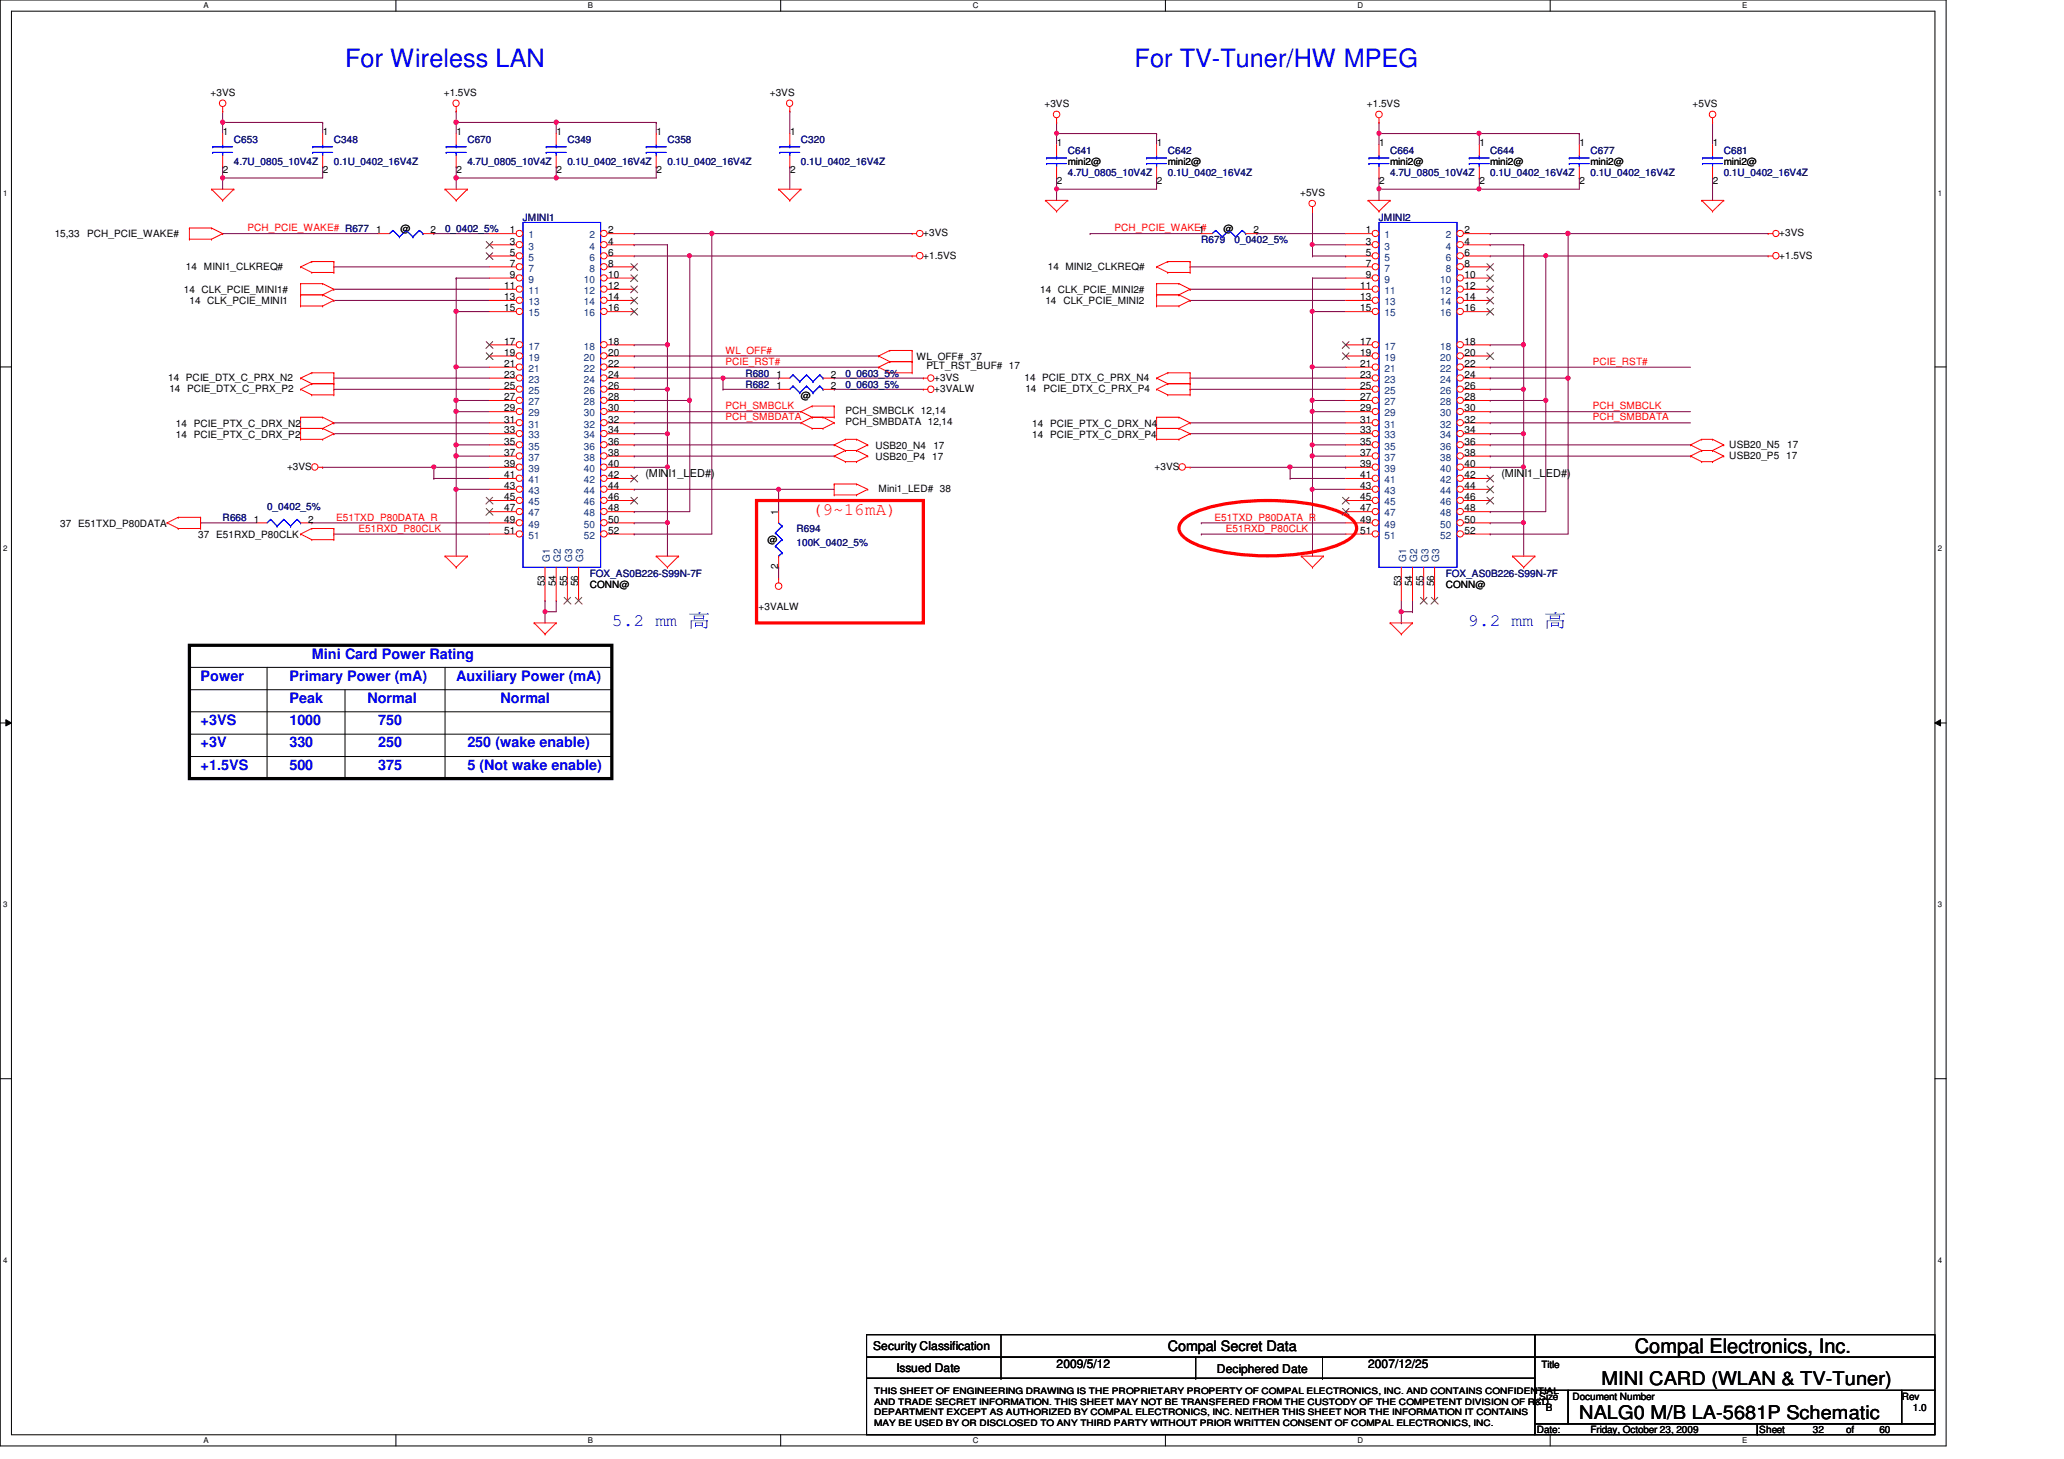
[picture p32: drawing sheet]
<svg xmlns="http://www.w3.org/2000/svg" width="297mm" height="210mm" viewBox="0 0 297 210" stroke-linecap="round" stroke-linejoin="round" font-family="sans-serif">
<defs><g id="words">
<g font-size="3.6" fill="#00f">
<text x="49.7" y="9.7">For Wireless LAN</text>
<text x="163.3" y="9.7">For TV-Tuner/HW MPEG</text>
</g>
<text font-size="2.9" x="235.3" y="194.6">Compal Electronics, Inc.</text>
<g font-size="2.7">
<text x="230.5" y="199.3">MINI CARD (WLAN &amp; TV-Tuner)</text>
<text x="227.3" y="204.1">NALG0 M/B LA-5681P Schematic</text>
</g>
<text font-size="2.5" fill="#f00" x="116.9" y="74.1">(9~16mA)</text>
<g font-size="2.5" fill="#00f">
<text x="88" y="90.1">5.2 mm 高</text>
<text x="211.3" y="90.1">9.2 mm 高</text>
</g>
<g font-size="2.1" fill="#00f">
<text x="44.9" y="94.7">Mini Card Power Rating</text>
<text x="28.9" y="97.9">Power</text>
<text x="41.7" y="97.9">Primary Power (mA)</text>
<text x="41.7" y="101.1">Peak</text>
<text x="52.9" y="101.1">Normal</text>
<text x="65.7" y="97.9">Auxiliary Power (mA)</text>
<text x="72" y="101.1">Normal</text>
<text x="28.9" y="104.3">+3VS</text>
<text x="28.9" y="107.5">+3V</text>
<text x="41.7" y="104.3">1000</text>
<text x="41.7" y="107.5">330</text>
<text x="54.4" y="104.3">750</text>
<text x="54.4" y="107.5">250</text>
<text x="67.3" y="107.5">250 (wake enable)</text>
<text x="28.9" y="110.7">+1.5VS</text>
<text x="41.7" y="110.7">500</text>
<text x="54.4" y="110.7">375</text>
<text x="67.3" y="110.7">5 (Not wake enable)</text>
</g>
<text font-size="2.1" x="168.1" y="194.4">Compal Secret Data</text>
<g font-size="1.7">
<text x="125.7" y="194.3">Security Classification</text>
<text x="129" y="197.3">Issued Date</text>
<text x="152.1" y="196.8">2009/5/12</text>
<text x="175.1" y="197.5">Deciphered Date</text>
<text x="196.9" y="196.8">2007/12/25</text>
</g>
<g font-size="1.6">
<text x="92.9" y="68.7">(MINI1_LED#)</text>
<text x="216.1" y="68.7">(MINI1_LED#)</text>
</g>
<g font-size="1.4">
<text x="30.3" y="13.8">+3VS</text>
<text x="63.9" y="13.8">+1.5VS</text>
<text x="110.8" y="13.8">+3VS</text>
<text x="150.3" y="15.5">+3VS</text>
<text x="196.7" y="15.5">+1.5VS</text>
<text x="243.6" y="15.5">+5VS</text>
<text x="32.1" y="19.4">1</text>
<text x="46.5" y="19.4">1</text>
<text x="65.7" y="19.4">1</text>
<text x="80.1" y="19.4">1</text>
<text x="94.5" y="19.4">1</text>
<text x="113.7" y="19.4">1</text>
<text x="152.1" y="21">1</text>
<text x="153.7" y="23.7">mini2@</text>
<text x="166.5" y="21">1</text>
<text x="168.1" y="23.7">mini2@</text>
<text x="198.5" y="21">1</text>
<text x="200.1" y="23.7">mini2@</text>
<text x="212.9" y="21">1</text>
<text x="214.5" y="23.7">mini2@</text>
<text x="227.3" y="21">1</text>
<text x="228.9" y="23.7">mini2@</text>
<text x="246.5" y="21">1</text>
<text x="248.1" y="23.7">mini2@</text>
<text x="32.1" y="24.8">2</text>
<text x="46.5" y="24.8">2</text>
<text x="65.7" y="24.8">2</text>
<text x="80.1" y="24.8">2</text>
<text x="94.5" y="24.8">2</text>
<text x="113.7" y="24.8">2</text>
<text x="152.1" y="26.5">2</text>
<text x="166.5" y="26.5">2</text>
<text x="187.1" y="28.2">+5VS</text>
<text x="198.5" y="26.5">2</text>
<text x="212.9" y="26.5">2</text>
<text x="227.3" y="26.5">2</text>
<text x="246.5" y="26.5">2</text>
<text x="7.9" y="34.2">15,33</text>
<text x="12.5" y="34.2">PCH_PCIE_WAKE#</text>
<text x="54.1" y="33.6">1</text>
<text x="57.7" y="33.4">@</text>
<text x="62" y="33.6">2</text>
<text x="73.4" y="35.2">3</text>
<text x="73.4" y="33.6">1</text>
<text x="87.5" y="35.2">4</text>
<text x="87.5" y="33.6">2</text>
<text x="132.9" y="34">+3VS</text>
<text x="172.5" y="33.6">1</text>
<text x="176.1" y="33.4">@</text>
<text x="180.4" y="33.6">2</text>
<text x="196.6" y="35.2">3</text>
<text x="196.6" y="33.6">1</text>
<text x="210.8" y="35.2">4</text>
<text x="210.8" y="33.6">2</text>
<text x="256.1" y="34">+3VS</text>
<text x="26.8" y="38.8">14 MINI1_CLKREQ#</text>
<text x="72.6" y="41.6">11</text>
<text x="73.4" y="36.8">5</text>
<text x="73.4" y="38.4">7</text>
<text x="73.4" y="40">9</text>
<text x="87.5" y="36.8">6</text>
<text x="87.5" y="38.4">8</text>
<text x="87.5" y="40">10</text>
<text x="87.5" y="41.6">12</text>
<text x="132.9" y="37.2">+1.5VS</text>
<text x="150.8" y="38.8">14 MINI2_CLKREQ#</text>
<text x="195.7" y="41.6">11</text>
<text x="196.6" y="36.8">5</text>
<text x="196.6" y="38.4">7</text>
<text x="196.6" y="40">9</text>
<text x="210.8" y="36.8">6</text>
<text x="210.8" y="38.4">8</text>
<text x="210.8" y="40">10</text>
<text x="210.8" y="41.6">12</text>
<text x="256.1" y="37.2">+1.5VS</text>
<text x="26.5" y="42.2">14 CLK_PCIE_MINI1#</text>
<text x="27.3" y="43.8">14 CLK_PCIE_MINI1</text>
<text x="72.6" y="43.2">13</text>
<text x="72.6" y="44.8">15</text>
<text x="87.5" y="43.2">14</text>
<text x="87.5" y="44.8">16</text>
<text x="149.7" y="42.2">14 CLK_PCIE_MINI2#</text>
<text x="150.4" y="43.8">14 CLK_PCIE_MINI2</text>
<text x="195.7" y="43.2">13</text>
<text x="195.7" y="44.8">15</text>
<text x="210.8" y="43.2">14</text>
<text x="210.8" y="44.8">16</text>
<text x="72.6" y="49.6">17</text>
<text x="72.6" y="51.2">19</text>
<text x="72.6" y="52.8">21</text>
<text x="87.5" y="49.6">18</text>
<text x="87.5" y="51.2">20</text>
<text x="87.5" y="52.8">22</text>
<text x="131.9" y="51.8">WL_OFF#</text>
<text x="133.3" y="53">PLT_RST_BUF# 17</text>
<text x="139.7" y="51.8">37</text>
<text x="195.7" y="49.6">17</text>
<text x="195.7" y="51.2">19</text>
<text x="195.7" y="52.8">21</text>
<text x="210.8" y="49.6">18</text>
<text x="210.8" y="51.2">20</text>
<text x="210.8" y="52.8">22</text>
<text x="24.2" y="54.8">14 PCIE_DTX_C_PRX_N2</text>
<text x="24.4" y="56.4">14 PCIE_DTX_C_PRX_P2</text>
<text x="72.6" y="54.4">23</text>
<text x="72.6" y="56">25</text>
<text x="72.6" y="57.6">27</text>
<text x="72.6" y="59.2">29</text>
<text x="87.5" y="54.4">24</text>
<text x="87.5" y="56">26</text>
<text x="87.5" y="57.6">28</text>
<text x="87.5" y="59.2">30</text>
<text x="111.8" y="56">1</text>
<text x="111.8" y="54.4">1</text>
<text x="115.3" y="57.4">@</text>
<text x="119.5" y="56">2</text>
<text x="119.5" y="54.4">2</text>
<text x="121.7" y="59.6">PCH_SMBCLK 12,14</text>
<text x="134.4" y="54.8">+3VS</text>
<text x="134.4" y="56.4">+3VALW</text>
<text x="147.4" y="54.8">14 PCIE_DTX_C_PRX_N4</text>
<text x="147.6" y="56.4">14 PCIE_DTX_C_PRX_P4</text>
<text x="195.7" y="54.4">23</text>
<text x="195.7" y="56">25</text>
<text x="195.7" y="57.6">27</text>
<text x="195.7" y="59.2">29</text>
<text x="210.8" y="54.4">24</text>
<text x="210.8" y="56">26</text>
<text x="210.8" y="57.6">28</text>
<text x="210.8" y="59.2">30</text>
<text x="25.3" y="63">14 PCIE_PTX_C_DRX_P2</text>
<text x="25.3" y="61.4">14 PCIE_PTX_C_DRX_N2</text>
<text x="72.6" y="60.8">31</text>
<text x="72.6" y="62.4">33</text>
<text x="72.6" y="64">35</text>
<text x="72.6" y="65.6">37</text>
<text x="87.5" y="60.8">32</text>
<text x="87.5" y="62.4">34</text>
<text x="87.5" y="64">36</text>
<text x="87.5" y="65.6">38</text>
<text x="121.7" y="61.2">PCH_SMBDATA 12,14</text>
<text x="126" y="64.6">USB20_N4</text>
<text x="134.3" y="64.6">17</text>
<text x="148.5" y="61.4">14 PCIE_PTX_C_DRX_N4</text>
<text x="148.5" y="63">14 PCIE_PTX_C_DRX_P4</text>
<text x="195.7" y="60.8">31</text>
<text x="195.7" y="62.4">33</text>
<text x="195.7" y="64">35</text>
<text x="195.7" y="65.6">37</text>
<text x="210.8" y="60.8">32</text>
<text x="210.8" y="62.4">34</text>
<text x="210.8" y="64">36</text>
<text x="210.8" y="65.6">38</text>
<text x="248.9" y="64.4">USB20_N5</text>
<text x="248.9" y="66">USB20_P5 17</text>
<text x="257.2" y="64.4">17</text>
<text x="41.3" y="67.6">+3VS</text>
<text x="72.6" y="67.2">39</text>
<text x="72.6" y="68.8">41</text>
<text x="72.6" y="70.4">43</text>
<text x="72.6" y="72">45</text>
<text x="87.5" y="67.2">40</text>
<text x="87.5" y="68.8">42</text>
<text x="87.5" y="70.4">44</text>
<text x="87.5" y="72">46</text>
<text x="126" y="66.2">USB20_P4 17</text>
<text x="126.4" y="70.8">Mini1_LED# 38</text>
<text x="166.2" y="67.6">+3VS</text>
<text x="195.7" y="67.2">39</text>
<text x="195.7" y="68.8">41</text>
<text x="195.7" y="70.4">43</text>
<text x="195.7" y="72">45</text>
<text x="210.8" y="67.2">40</text>
<text x="210.8" y="68.8">42</text>
<text x="210.8" y="70.4">44</text>
<text x="210.8" y="72">46</text>
<text x="8.7" y="75.8">37 E51TXD_P80DATA</text>
<text x="28.5" y="77.4">37 E51RXD_P80CLK</text>
<text x="36.5" y="75.2">1</text>
<text x="44.4" y="75.2">2</text>
<text x="72.6" y="73.6">47</text>
<text x="72.6" y="75.2">49</text>
<text x="72.6" y="76.8">51</text>
<text x="87.5" y="73.6">48</text>
<text x="87.5" y="75.2">50</text>
<text x="87.5" y="76.8">52</text>
<text x="112" y="74.1" transform="rotate(-90 112 74.1)">1</text>
<text x="195.7" y="73.6">47</text>
<text x="195.7" y="75.2">49</text>
<text x="195.7" y="76.8">51</text>
<text x="210.8" y="73.6">48</text>
<text x="210.8" y="75.2">50</text>
<text x="210.8" y="76.8">52</text>
<text x="110.4" y="78.2">@</text>
<text x="112" y="81.9" transform="rotate(-90 112 81.9)">2</text>
<text x="78.4" y="84.3" transform="rotate(-90 78.4 84.3)">53</text>
<text x="80" y="84.3" transform="rotate(-90 80 84.3)">54</text>
<text x="81.6" y="84.3" transform="rotate(-90 81.6 84.3)">55</text>
<text x="83.2" y="84.3" transform="rotate(-90 83.2 84.3)">56</text>
<text x="84.9" y="84.6">CONN@</text>
<text x="109.2" y="87.8">+3VALW</text>
<text x="201.6" y="84.3" transform="rotate(-90 201.6 84.3)">53</text>
<text x="203.2" y="84.3" transform="rotate(-90 203.2 84.3)">54</text>
<text x="204.8" y="84.3" transform="rotate(-90 204.8 84.3)">55</text>
<text x="206.4" y="84.3" transform="rotate(-90 206.4 84.3)">56</text>
<text x="208.1" y="84.6">CONN@</text>
<text x="221.8" y="196.8">Title</text>
<text x="221.5" y="201.4">Size</text>
<text x="222.5" y="203">B</text>
<text x="226.3" y="201.4">Document Number</text>
<text x="273.7" y="201.4">Rev</text>
<text x="275.3" y="203">1.0</text>
<text x="221.2" y="206.2">Date:</text>
<text x="228.9" y="206.2">Friday, October 23, 2009</text>
<text x="253.2" y="206.2">Sheet</text>
<text x="260.9" y="206.2">32</text>
<text x="265.7" y="206.2">of</text>
<text x="270.5" y="206.2">60</text>
</g>
<g font-size="1.4" fill="#000080">
<text x="33.7" y="20.6">C653</text>
<text x="33.7" y="23.7">4.7U_0805_10V4Z</text>
<text x="48" y="20.6">C348</text>
<text x="48" y="23.7">0.1U_0402_16V4Z</text>
<text x="67.3" y="20.6">C670</text>
<text x="67.3" y="23.7">4.7U_0805_10V4Z</text>
<text x="81.7" y="20.6">C349</text>
<text x="81.7" y="23.7">0.1U_0402_16V4Z</text>
<text x="96.1" y="20.6">C358</text>
<text x="96.1" y="23.7">0.1U_0402_16V4Z</text>
<text x="115.3" y="20.6">C320</text>
<text x="115.3" y="23.7">0.1U_0402_16V4Z</text>
<text x="153.7" y="22.2">C641</text>
<text x="168.1" y="22.2">C642</text>
<text x="200.1" y="22.2">C664</text>
<text x="214.5" y="22.2">C644</text>
<text x="228.9" y="22.2">C677</text>
<text x="248.1" y="22.2">C681</text>
<text x="153.7" y="25.4">4.7U_0805_10V4Z</text>
<text x="168.1" y="25.4">0.1U_0402_16V4Z</text>
<text x="200.1" y="25.4">4.7U_0805_10V4Z</text>
<text x="214.5" y="25.4">0.1U_0402_16V4Z</text>
<text x="228.9" y="25.4">0.1U_0402_16V4Z</text>
<text x="248.1" y="25.4">0.1U_0402_16V4Z</text>
<text x="64" y="33.4">0_0402_5%</text>
<text x="75.3" y="31.7">JMINI1</text>
<text x="172.9" y="35">R679</text>
<text x="177.7" y="35">0_0402_5%</text>
<text x="198.5" y="31.7">JMINI2</text>
<text x="107.3" y="55.8">R682</text>
<text x="107.3" y="54.2">R680</text>
<text x="121.7" y="55.8">0_0603_5%</text>
<text x="121.7" y="54.2">0_0603_5%</text>
<text x="32" y="75">R668</text>
<text x="38.4" y="73.4">0_0402_5%</text>
<text x="114.6" y="76.6">R694</text>
<text x="84.9" y="83">FOX_AS0B226-S99N-7F</text>
<text x="114.6" y="78.5">100K_0402_5%</text>
<text x="208.1" y="83">FOX_AS0B226-S99N-7F</text>
</g>
<g font-size="1.4" fill="#f00">
<text x="35.6" y="33.3">PCH_PCIE_WAKE# R677</text>
<text x="160.4" y="33.3">PCH_PCIE_WAKE#</text>
<text x="104.4" y="50.9">WL_OFF#</text>
<text x="104.4" y="52.5">PCIE_RST#</text>
<text x="229.2" y="52.5">PCIE_RST#</text>
<text x="104.4" y="58.9">PCH_SMBCLK</text>
<text x="229.2" y="58.9">PCH_SMBCLK</text>
<text x="104.4" y="60.5">PCH_SMBDATA</text>
<text x="229.2" y="60.5">PCH_SMBDATA</text>
<text x="48.4" y="74.9">E51TXD_P80DATA_R</text>
<text x="51.6" y="76.5">E51RXD_P80CLK</text>
<text x="174.8" y="74.9">E51TXD_P80DATA_R</text>
<text x="176.4" y="76.5">E51RXD_P80CLK</text>
</g>
<g font-size="1.4" fill="#004080">
<text x="76.1" y="35.9">3</text>
<text x="76.1" y="34.3">1</text>
<text x="84.8" y="35.9">4</text>
<text x="84.8" y="34.3">2</text>
<text x="199.3" y="35.9">3</text>
<text x="199.3" y="34.3">1</text>
<text x="208.1" y="35.9">4</text>
<text x="208.1" y="34.3">2</text>
<text x="76.1" y="37.5">5</text>
<text x="76.1" y="39.1">7</text>
<text x="76.1" y="40.7">9</text>
<text x="84" y="40.7">10</text>
<text x="84.8" y="37.5">6</text>
<text x="84.8" y="39.1">8</text>
<text x="199.3" y="37.5">5</text>
<text x="199.3" y="39.1">7</text>
<text x="199.3" y="40.7">9</text>
<text x="207.3" y="40.7">10</text>
<text x="208.1" y="37.5">6</text>
<text x="208.1" y="39.1">8</text>
<text x="76.1" y="42.3">11</text>
<text x="76.1" y="43.9">13</text>
<text x="76.1" y="45.5">15</text>
<text x="84" y="42.3">12</text>
<text x="84" y="43.9">14</text>
<text x="84" y="45.5">16</text>
<text x="199.3" y="42.3">11</text>
<text x="199.3" y="43.9">13</text>
<text x="199.3" y="45.5">15</text>
<text x="207.3" y="42.3">12</text>
<text x="207.3" y="43.9">14</text>
<text x="207.3" y="45.5">16</text>
<text x="76.1" y="50.3">17</text>
<text x="76.1" y="51.9">19</text>
<text x="76.1" y="53.5">21</text>
<text x="84" y="50.3">18</text>
<text x="84" y="51.9">20</text>
<text x="84" y="53.5">22</text>
<text x="199.3" y="50.3">17</text>
<text x="199.3" y="51.9">19</text>
<text x="199.3" y="53.5">21</text>
<text x="207.3" y="50.3">18</text>
<text x="207.3" y="51.9">20</text>
<text x="207.3" y="53.5">22</text>
<text x="76.1" y="55.1">23</text>
<text x="76.1" y="56.7">25</text>
<text x="76.1" y="58.3">27</text>
<text x="76.1" y="59.9">29</text>
<text x="84" y="55.1">24</text>
<text x="84" y="56.7">26</text>
<text x="84" y="58.3">28</text>
<text x="84" y="59.9">30</text>
<text x="199.3" y="55.1">23</text>
<text x="199.3" y="56.7">25</text>
<text x="199.3" y="58.3">27</text>
<text x="199.3" y="59.9">29</text>
<text x="207.3" y="55.1">24</text>
<text x="207.3" y="56.7">26</text>
<text x="207.3" y="58.3">28</text>
<text x="207.3" y="59.9">30</text>
<text x="76.1" y="61.5">31</text>
<text x="76.1" y="63.1">33</text>
<text x="76.1" y="64.7">35</text>
<text x="84" y="61.5">32</text>
<text x="84" y="63.1">34</text>
<text x="84" y="64.7">36</text>
<text x="199.3" y="61.5">31</text>
<text x="199.3" y="63.1">33</text>
<text x="199.3" y="64.7">35</text>
<text x="207.3" y="61.5">32</text>
<text x="207.3" y="63.1">34</text>
<text x="207.3" y="64.7">36</text>
<text x="76.1" y="66.3">37</text>
<text x="76.1" y="67.9">39</text>
<text x="76.1" y="69.5">41</text>
<text x="76.1" y="71.1">43</text>
<text x="84" y="66.3">38</text>
<text x="84" y="67.9">40</text>
<text x="84" y="69.5">42</text>
<text x="84" y="71.1">44</text>
<text x="199.3" y="66.3">37</text>
<text x="199.3" y="67.9">39</text>
<text x="199.3" y="69.5">41</text>
<text x="199.3" y="71.1">43</text>
<text x="207.3" y="66.3">38</text>
<text x="207.3" y="67.9">40</text>
<text x="207.3" y="69.5">42</text>
<text x="207.3" y="71.1">44</text>
<text x="76.1" y="72.7">45</text>
<text x="76.1" y="74.3">47</text>
<text x="76.1" y="75.9">49</text>
<text x="76.1" y="77.5">51</text>
<text x="84" y="72.7">46</text>
<text x="84" y="74.3">48</text>
<text x="84" y="75.9">50</text>
<text x="84" y="77.5">52</text>
<text x="199.3" y="72.7">45</text>
<text x="199.3" y="74.3">47</text>
<text x="199.3" y="75.9">49</text>
<text x="199.3" y="77.5">51</text>
<text x="207.3" y="72.7">46</text>
<text x="207.3" y="74.3">48</text>
<text x="207.3" y="75.9">50</text>
<text x="207.3" y="77.5">52</text>
<text x="79.1" y="80.8" transform="rotate(-90 79.1 80.8)">G1</text>
<text x="80.7" y="80.8" transform="rotate(-90 80.7 80.8)">G2</text>
<text x="82.3" y="80.8" transform="rotate(-90 82.3 80.8)">G3</text>
<text x="83.9" y="80.8" transform="rotate(-90 83.9 80.8)">G3</text>
<text x="202.3" y="80.8" transform="rotate(-90 202.3 80.8)">G1</text>
<text x="204" y="80.8" transform="rotate(-90 204 80.8)">G2</text>
<text x="205.6" y="80.8" transform="rotate(-90 205.6 80.8)">G3</text>
<text x="207.1" y="80.8" transform="rotate(-90 207.1 80.8)">G3</text>
</g>
<g font-size="1.3">
<text x="125.8" y="200.6">THIS SHEET OF ENGINEERING DRAWING IS THE PROPRIETARY PROPERTY OF COMPAL ELECTRONICS, INC. AND CONTAINS CONFIDENTIAL</text>
<text x="125.8" y="202.1">AND TRADE SECRET INFORMATION. THIS SHEET MAY NOT BE TRANSFERED FROM THE CUSTODY OF THE COMPETENT DIVISION OF R&amp;D</text>
<text x="125.8" y="203.6">DEPARTMENT EXCEPT AS AUTHORIZED BY COMPAL ELECTRONICS, INC. NEITHER THIS SHEET NOR THE INFORMATION IT CONTAINS</text>
<text x="125.8" y="205.1">MAY BE USED BY OR DISCLOSED TO ANY THIRD PARTY WITHOUT PRIOR WRITTEN CONSENT OF COMPAL ELECTRONICS, INC.</text>
</g>
<g font-size="1.1">
<text x="29.3" y="1.1">A</text>
<text x="84.6" y="1.1">B</text>
<text x="140" y="1.1">C</text>
<text x="195.4" y="1.1">D</text>
<text x="250.7" y="1.1">E</text>
<text x=".5" y="28.2">1</text>
<text x="278.9" y="28.2">1</text>
<text x=".5" y="79.3">2</text>
<text x="278.9" y="79.3">2</text>
<text x=".5" y="130.6">3</text>
<text x="278.9" y="130.6">3</text>
<text x=".5" y="181.7">4</text>
<text x="278.9" y="181.7">4</text>
<text x="29.3" y="207.6">A</text>
<text x="84.6" y="207.6">B</text>
<text x="140" y="207.6">C</text>
<text x="195.4" y="207.6">D</text>
<text x="250.7" y="207.6">E</text>
</g>
</g></defs>
<path d="M0 0h280.1v208h-280.1zM1.6 1.6h276.9v204.8h-276.9z" fill="none" stroke="#000" stroke-width=".14"/>
<g fill="#fff">
<path d="M29.3 .2h.7v1.2h-.7z"/>
<path d="M29.3 206.6h.7v1.2h-.7z"/>
</g>
<path d="M57 0v1.6M57 206.4v1.6" fill="none" stroke="#000" stroke-width=".14"/>
<g fill="#fff">
<path d="M84.6 .2h.7v1.2h-.7z"/>
<path d="M84.6 206.6h.7v1.2h-.7z"/>
</g>
<path d="M112.3 0v1.6M112.3 206.4v1.6" fill="none" stroke="#000" stroke-width=".14"/>
<g fill="#fff">
<path d="M140 .2h.8v1.2h-.8z"/>
<path d="M140 206.6h.8v1.2h-.8z"/>
</g>
<path d="M167.7 0v1.6M167.7 206.4v1.6" fill="none" stroke="#000" stroke-width=".14"/>
<g fill="#fff">
<path d="M195.4 .2h.7v1.2h-.7z"/>
<path d="M195.4 206.6h.7v1.2h-.7z"/>
</g>
<path d="M223.1 0v1.6M223.1 206.4v1.6" fill="none" stroke="#000" stroke-width=".14"/>
<g fill="#fff">
<path d="M250.7 .2h.8v1.2h-.8z"/>
<path d="M250.7 206.6h.8v1.2h-.8z"/>
<path d="M.5 27.2h.6v1.2h-.6z"/>
<path d="M278.9 27.2h.6v1.2h-.6z"/>
<path d="M.5 78.4h.6v1.1h-.6z"/>
<path d="M278.9 78.4h.6v1.1h-.6z"/>
</g>
<path d="M0 52.8h1.6M278.5 52.8h1.6" fill="none" stroke="#000" stroke-width=".14"/>
<g fill="#fff">
<path d="M.5 129.6h.6v1.2h-.6z"/>
<path d="M278.9 129.6h.6v1.2h-.6z"/>
</g>
<path d="M0 104h1.6M.8 103.5l.8 .5-.8 .4zM278.5 104l.8-.5v.9zM278.5 104h1.6" fill="none" stroke="#000" stroke-width=".14"/>
<path d="M.8 103.5l.8 .5-.8 .4zM278.5 104l.8-.5v.9z" fill="#000"/>
<g fill="#fff">
<path d="M.5 180.8h.6v1.1h-.6z"/>
<path d="M278.9 180.8h.6v1.1h-.6z"/>
</g>
<path d="M0 155.2h1.6M278.5 155.2h1.6" fill="none" stroke="#000" stroke-width=".14"/>
<path d="M91.3 35.2h.1M91.3 35.2h4.8M96.1 35.2h.1M96.1 35.2v14.4M102.4 33.6h.1M102.4 33.6h28.9M65.7 40h.1M65.7 40h4.7M65.7 70.4h.1M65.7 70.4v9.6" fill="none" stroke="#800040" stroke-width=".14"/>
<circle cx="65.6" cy="70.4" r=".31" fill="#f0f"/>
<circle cx="65.6" cy="70.4" r=".31" fill="none" stroke="#f0f" stroke-width=".14"/>
<path d="M65.7 44.8h.1M65.7 40h.1M65.7 44.8h4.7M65.7 40v4.8M91.3 49.6h.1M91.3 49.6h4.8M96.1 49.6h.1M96.1 49.6v6.4" fill="none" stroke="#800040" stroke-width=".14"/>
<circle cx="96" cy="49.6" r=".31" fill="#f0f"/>
<circle cx="96" cy="49.6" r=".31" fill="none" stroke="#f0f" stroke-width=".14"/>
<path d="M65.7 52.8h.1M65.7 44.8h.1M65.7 52.8h4.7M65.7 44.8v8" fill="none" stroke="#800040" stroke-width=".14"/>
<circle cx="65.6" cy="44.8" r=".31" fill="#f0f"/>
<circle cx="65.6" cy="44.8" r=".31" fill="none" stroke="#f0f" stroke-width=".14"/>
<path d="M91.3 56h.1M91.3 56h4.8M96.1 56h.1M96.1 56v6.4" fill="none" stroke="#800040" stroke-width=".14"/>
<circle cx="96.1" cy="56" r=".3" fill="#f0f"/>
<circle cx="96.1" cy="56" r=".3" fill="none" stroke="#f0f" stroke-width=".14"/>
<path d="M65.7 57.6h.1M65.7 52.8h.1M65.7 57.6h4.7M65.7 52.8v4.8" fill="none" stroke="#800040" stroke-width=".14"/>
<circle cx="65.6" cy="52.8" r=".31" fill="#f0f"/>
<circle cx="65.6" cy="52.8" r=".31" fill="none" stroke="#f0f" stroke-width=".14"/>
<path d="M65.7 59.2h.1M65.7 57.6h.1M65.7 59.2h4.7M65.7 57.6v1.6" fill="none" stroke="#800040" stroke-width=".14"/>
<circle cx="65.6" cy="57.6" r=".32" fill="#f0f"/>
<circle cx="65.6" cy="57.6" r=".32" fill="none" stroke="#f0f" stroke-width=".14"/>
<path d="M65.7 59.2h.1M65.7 59.2v4.8M65.7 64h.1M65.7 64h4.7M91.3 62.4h.1M91.3 62.4h4.8" fill="none" stroke="#800040" stroke-width=".14"/>
<circle cx="65.6" cy="59.2" r=".31" fill="#f0f"/>
<circle cx="65.6" cy="59.2" r=".31" fill="none" stroke="#f0f" stroke-width=".14"/>
<path d="M102.4 33.6h.1M102.4 33.6v43.2h-11.1M91.3 67.2h.1M91.3 75.2h.1M91.3 76.8h.1M91.3 67.2h4.8M91.3 75.2h4.8" fill="none" stroke="#800040" stroke-width=".14"/>
<circle cx="102.4" cy="33.6" r=".31" fill="#f0f"/>
<circle cx="102.4" cy="33.6" r=".31" fill="none" stroke="#f0f" stroke-width=".14"/>
<g fill="none" stroke="#800040" stroke-width=".14">
<path d="M91.3 36.8h.1M91.3 36.8h8M48 41.6h.1M48 43.2h.1M48 41.6h22.4M48 43.2h22.4M91.3 51.2h.1M91.3 52.8h.1M91.3 57.6h.1M91.3 59.2h.1M91.3 51.2h35.1M91.3 52.8h35.1"/>
<path d="M91.3 57.6h8M91.3 59.2h24M99.3 57.6h.1M99.3 57.6v16h-8M91.3 60.8h.1M91.3 73.6h.1M91.3 60.8h24"/>
</g>
<circle cx="99.2" cy="57.6" r=".31" fill="#f0f"/>
<circle cx="99.2" cy="57.6" r=".31" fill="none" stroke="#f0f" stroke-width=".14"/>
<path d="M99.3 36.8h.1M99.3 36.8h32" fill="none" stroke="#800040" stroke-width=".14"/>
<circle cx="99.2" cy="36.8" r=".3" fill="#f0f"/>
<circle cx="99.2" cy="36.8" r=".3" fill="none" stroke="#f0f" stroke-width=".14"/>
<path d="M32 16h.1M32 16v1.6M113.7 16h.1M113.7 16v3.2M32 25.6h.1M32 25.6h14.4M113.7 24h.1M113.7 24v3.2" fill="none" stroke="#800040" stroke-width=".14"/>
<circle cx="32" cy="25.6" r=".31" fill="#f0f"/>
<circle cx="32" cy="25.6" r=".31" fill="none" stroke="#f0f" stroke-width=".14"/>
<path d="M32 17.6h.1M32 17.6h14.4M46.4 17.6h.1M46.4 17.6v1.6M32 25.6h.1M32 25.6v1.6M46.4 24h.1M46.4 24v1.6" fill="none" stroke="#800040" stroke-width=".14"/>
<circle cx="32" cy="17.6" r=".31" fill="#f0f"/>
<circle cx="32" cy="17.6" r=".31" fill="none" stroke="#f0f" stroke-width=".14"/>
<path d="M32 17.6h.1M32 17.6v1.6M65.7 16h.1M65.7 16v1.6M32 24h.1M32 24v1.6M65.7 25.6h.1M65.7 25.6v1.6M65.7 25.6h14.3" fill="none" stroke="#800040" stroke-width=".14"/>
<circle cx="65.6" cy="25.6" r=".32" fill="#f0f"/>
<circle cx="65.6" cy="25.6" r=".32" fill="none" stroke="#f0f" stroke-width=".14"/>
<path d="M80 17.6h.1M80 17.6v1.6M80 17.6h14.4M80 24h.1M80 24v1.6" fill="none" stroke="#800040" stroke-width=".14"/>
<circle cx="80" cy="17.6" r=".31" fill="#f0f"/>
<circle cx="80" cy="17.6" r=".31" fill="none" stroke="#f0f" stroke-width=".14"/>
<path d="M65.7 17.6h.1M65.7 17.6v1.6M94.4 17.6h.1M94.4 17.6v1.6M65.7 24h.1M65.7 24v1.6M80 25.6h.1M94.4 24h.1M94.4 24v1.6h-14.4" fill="none" stroke="#800040" stroke-width=".14"/>
<circle cx="80" cy="25.6" r=".31" fill="#f0f"/>
<circle cx="80" cy="25.6" r=".31" fill="none" stroke="#f0f" stroke-width=".14"/>
<path d="M152.1 17.6h.1M152.1 17.6v1.6M152.1 27.2h.1M152.1 27.2v1.6M152.1 27.2h14.4M188.9 40h.1M188.9 44.8h.1M188.9 52.8h.1M188.9 40h4.8M188.9 44.8h4.8M188.9 40v4.8M188.9 52.8h4.8" fill="none" stroke="#800040" stroke-width=".14"/>
<circle cx="152.1" cy="27.2" r=".3" fill="#f0f"/>
<circle cx="152.1" cy="27.2" r=".3" fill="none" stroke="#f0f" stroke-width=".14"/>
<path d="M166.5 25.6h.1M166.5 25.6v1.6M188.9 44.8h.1M188.9 44.8v8" fill="none" stroke="#800040" stroke-width=".14"/>
<circle cx="188.8" cy="44.8" r=".3" fill="#f0f"/>
<circle cx="188.8" cy="44.8" r=".3" fill="none" stroke="#f0f" stroke-width=".14"/>
<path d="M152.1 19.2h.1M152.1 19.2h14.4M166.5 19.2h.1M166.5 19.2v1.6" fill="none" stroke="#800040" stroke-width=".14"/>
<circle cx="152.1" cy="19.2" r=".3" fill="#f0f"/>
<circle cx="152.1" cy="19.2" r=".3" fill="none" stroke="#f0f" stroke-width=".14"/>
<path d="M152.1 19.2h.1M152.1 19.2v1.6M152.1 25.6h.1M152.1 25.6v1.6M188.9 57.6h.1M188.9 52.8h.1M188.9 57.6h4.8M188.9 52.8v4.8" fill="none" stroke="#800040" stroke-width=".14"/>
<circle cx="188.8" cy="52.8" r=".3" fill="#f0f"/>
<circle cx="188.8" cy="52.8" r=".3" fill="none" stroke="#f0f" stroke-width=".14"/>
<path d="M198.5 27.2h.1M198.5 27.2h14.4M188.9 59.2h.1M188.9 59.2h4.8" fill="none" stroke="#800040" stroke-width=".14"/>
<circle cx="198.5" cy="27.2" r=".3" fill="#f0f"/>
<circle cx="198.5" cy="27.2" r=".3" fill="none" stroke="#f0f" stroke-width=".14"/>
<path d="M212.9 19.2h.1M212.9 19.2v1.6M212.9 19.2h14.4M212.9 25.6h.1M212.9 25.6v1.6" fill="none" stroke="#800040" stroke-width=".14"/>
<circle cx="212.8" cy="19.2" r=".3" fill="#f0f"/>
<circle cx="212.8" cy="19.2" r=".3" fill="none" stroke="#f0f" stroke-width=".14"/>
<path d="M198.5 19.2h.1M198.5 19.2v1.6M198.5 25.6h.1M198.5 25.6v1.6M188.9 57.6h.1M188.9 57.6v1.6" fill="none" stroke="#800040" stroke-width=".14"/>
<circle cx="188.8" cy="57.6" r=".31" fill="#f0f"/>
<circle cx="188.8" cy="57.6" r=".31" fill="none" stroke="#f0f" stroke-width=".14"/>
<path d="M227.3 19.2h.1M227.3 19.2v1.6M212.9 27.2h.1M227.3 25.6h.1M227.3 25.6v1.6h-14.4" fill="none" stroke="#800040" stroke-width=".14"/>
<circle cx="212.8" cy="27.2" r=".3" fill="#f0f"/>
<circle cx="212.8" cy="27.2" r=".3" fill="none" stroke="#f0f" stroke-width=".14"/>
<path d="M188.9 59.2h.1M188.9 59.2v4.8M188.9 64h.1M188.9 64h4.8" fill="none" stroke="#800040" stroke-width=".14"/>
<circle cx="188.8" cy="59.2" r=".3" fill="#f0f"/>
<circle cx="188.8" cy="59.2" r=".3" fill="none" stroke="#f0f" stroke-width=".14"/>
<path d="M65.7 17.6h.1M65.7 17.6h14.3" fill="none" stroke="#800040" stroke-width=".14"/>
<circle cx="65.6" cy="17.6" r=".32" fill="#f0f"/>
<circle cx="65.6" cy="17.6" r=".32" fill="none" stroke="#f0f" stroke-width=".14"/>
<path d="M198.5 19.2h.1M198.5 19.2h14.4" fill="none" stroke="#800040" stroke-width=".14"/>
<circle cx="198.5" cy="19.2" r=".3" fill="#f0f"/>
<circle cx="198.5" cy="19.2" r=".3" fill="none" stroke="#f0f" stroke-width=".14"/>
<path d="M246.5 17.6h.1M246.5 17.6v3.2M91.3 33.6h.1M91.3 33.6h11.1M99.3 36.8h.1M99.3 36.8v20.8M246.5 25.6h.1M246.5 25.6v3.2M96.1 62.4h.1M96.1 62.4v4.8" fill="none" stroke="#800040" stroke-width=".14"/>
<circle cx="96.1" cy="62.4" r=".3" fill="#f0f"/>
<circle cx="96.1" cy="62.4" r=".3" fill="none" stroke="#f0f" stroke-width=".14"/>
<path d="M96.1 75.2h.1M96.1 75.2v4.8" fill="none" stroke="#800040" stroke-width=".14"/>
<circle cx="96.1" cy="75.2" r=".3" fill="#f0f"/>
<circle cx="96.1" cy="75.2" r=".3" fill="none" stroke="#f0f" stroke-width=".14"/>
<path d="M96.1 67.2h.1M96.1 67.2v8" fill="none" stroke="#800040" stroke-width=".14"/>
<circle cx="96.1" cy="67.2" r=".3" fill="#f0f"/>
<circle cx="96.1" cy="67.2" r=".3" fill="none" stroke="#f0f" stroke-width=".14"/>
<path d="M214.5 33.6h.1M214.5 33.6h11.2M219.3 62.4h.1M219.3 62.4v4.8" fill="none" stroke="#800040" stroke-width=".14"/>
<circle cx="219.2" cy="62.4" r=".3" fill="#f0f"/>
<circle cx="219.2" cy="62.4" r=".3" fill="none" stroke="#f0f" stroke-width=".14"/>
<path d="M219.3 56h.1M219.3 56v6.4" fill="none" stroke="#800040" stroke-width=".14"/>
<circle cx="219.2" cy="56" r=".3" fill="#f0f"/>
<circle cx="219.2" cy="56" r=".3" fill="none" stroke="#f0f" stroke-width=".14"/>
<path d="M219.3 67.2h.1M219.3 67.2v8" fill="none" stroke="#800040" stroke-width=".14"/>
<circle cx="219.2" cy="67.2" r=".3" fill="#f0f"/>
<circle cx="219.2" cy="67.2" r=".3" fill="none" stroke="#f0f" stroke-width=".14"/>
<path d="M219.3 49.6h.1M219.3 49.6v6.4" fill="none" stroke="#800040" stroke-width=".14"/>
<circle cx="219.2" cy="49.6" r=".31" fill="#f0f"/>
<circle cx="219.2" cy="49.6" r=".31" fill="none" stroke="#f0f" stroke-width=".14"/>
<path d="M214.5 35.2h.1M214.5 35.2h4.8M219.3 35.2h.1M219.3 35.2v14.4h-4.8M225.7 33.6h.1M225.7 33.6h28.8M214.5 49.6h.1M219.3 75.2h.1M219.3 75.2v4.8" fill="none" stroke="#800040" stroke-width=".14"/>
<circle cx="219.2" cy="75.2" r=".3" fill="#f0f"/>
<circle cx="219.2" cy="75.2" r=".3" fill="none" stroke="#f0f" stroke-width=".14"/>
<g fill="none" stroke="#800040" stroke-width=".14">
<path d="M214.5 56h.1M214.5 56h4.8M225.7 54.4h.1M225.7 54.4v22.4h-11.2M214.5 62.4h.1M214.5 67.2h.1M214.5 64h.1M214.5 65.6h.1M214.5 75.2h.1M214.5 76.8h.1M214.5 62.4h4.8M214.5 67.2h4.8"/>
<path d="M214.5 64h28.8M214.5 65.6h28.8M214.5 75.2h4.8"/>
</g>
<circle cx="225.7" cy="54.4" r=".31" fill="#f0f"/>
<circle cx="225.7" cy="54.4" r=".31" fill="none" stroke="#f0f" stroke-width=".14"/>
<path d="M188.9 65.6h.1M188.9 64h.1M188.9 65.6h4.8M188.9 64v1.6" fill="none" stroke="#800040" stroke-width=".14"/>
<circle cx="188.8" cy="64" r=".3" fill="#f0f"/>
<circle cx="188.8" cy="64" r=".3" fill="none" stroke="#f0f" stroke-width=".14"/>
<path d="M188.9 70.4h.1M188.9 70.4v9.6" fill="none" stroke="#800040" stroke-width=".14"/>
<circle cx="188.8" cy="70.4" r=".3" fill="#f0f"/>
<circle cx="188.8" cy="70.4" r=".3" fill="none" stroke="#f0f" stroke-width=".14"/>
<g fill="none" stroke="#800040" stroke-width=".14">
<path d="M171.3 38.4h.1M171.3 38.4h22.4M214.5 36.8h.1M214.5 36.8h8M222.5 36.8h.1M222.5 36.8v36.8M171.3 43.2h.1M171.3 41.6h.1M171.3 43.2h22.4M171.3 41.6h22.4M214.5 59.2h.1M214.5 52.8h.1"/>
<path d="M214.5 54.4h.1M214.5 57.6h.1M214.5 59.2h28.8M214.5 52.8h28.8M214.5 54.4h11.2M214.5 57.6h8M222.5 57.6h.1M214.5 60.8h.1M214.5 60.8h28.8"/>
</g>
<circle cx="222.4" cy="57.6" r=".31" fill="#f0f"/>
<circle cx="222.4" cy="57.6" r=".31" fill="none" stroke="#f0f" stroke-width=".14"/>
<path d="M222.5 36.8h.1M222.5 36.8h32" fill="none" stroke="#800040" stroke-width=".14"/>
<circle cx="222.5" cy="36.8" r=".3" fill="#f0f"/>
<circle cx="222.5" cy="36.8" r=".3" fill="none" stroke="#f0f" stroke-width=".14"/>
<g fill="none" stroke="#800040" stroke-width=".14">
<path d="M198.5 17.6h.1M198.5 17.6v1.6M48 38.4h.1M48 38.4h22.4M198.5 27.2h.1M198.5 27.2v1.6M225.7 33.6h.1M225.7 33.6v20.8M48 54.4h.1M48 56h.1M48 54.4h22.4M48 56h22.4"/>
<path d="M171.3 54.4h.1M171.3 56h.1M171.3 54.4h22.4M171.3 56h22.4M44.9 75.2h.1M44.9 75.2h25.5M48 60.8h.1M48 62.4h.1M48 76.8h.1M48 60.8h22.4M48 62.4h22.4M48 76.8h22.4"/>
<path d="M91.3 65.6h.1M91.3 64h.1M91.3 65.6h28.8M91.3 64h28.8M171.3 60.8h.1M171.3 62.4h.1M171.3 60.8h22.4M171.3 62.4h22.4M214.5 73.6h.1M214.5 73.6h8"/>
</g>
<circle cx="225.7" cy="33.6" r=".32" fill="#f0f"/>
<circle cx="225.7" cy="33.6" r=".32" fill="none" stroke="#f0f" stroke-width=".14"/>
<path d="M171.3 67.2h14.4M185.7 67.2h.1" fill="none" stroke="#800040" stroke-width=".14"/>
<circle cx="185.7" cy="67.2" r=".31" fill="#f0f"/>
<circle cx="185.7" cy="67.2" r=".31" fill="none" stroke="#f0f" stroke-width=".14"/>
<path d="M188.9 35.2h.1M188.9 36.8h4.8M188.9 35.2h4.8M188.9 30.4v4.8M193.7 36.8h.1M185.7 68.8h.1M185.7 67.2h.1M185.7 68.8h8M185.7 67.2v1.6M185.7 67.2h8M193.7 67.2h.1" fill="none" stroke="#800040" stroke-width=".14"/>
<circle cx="188.8" cy="35.2" r=".3" fill="#f0f"/>
<circle cx="188.8" cy="35.2" r=".3" fill="none" stroke="#f0f" stroke-width=".14"/>
<path d="M188.9 36.8h.1M188.9 35.2v1.6M78.4 88h.1M78.4 88v1.6M80 86.4h.1M80 86.4v1.6h-1.6M201.7 88h.1M201.7 89.6h.1M201.7 88h1.6M201.7 86.4v3.2M203.3 88h.1M203.3 86.4v1.6" fill="none" stroke="#800040" stroke-width=".14"/>
<circle cx="201.7" cy="88" r=".31" fill="#f0f"/>
<circle cx="201.7" cy="88" r=".31" fill="none" stroke="#f0f" stroke-width=".14"/>
<path d="M62.4 68.8h.1M62.4 67.2h.1M62.4 68.8h8M62.4 67.2v1.6M62.4 67.2h8" fill="none" stroke="#800040" stroke-width=".14"/>
<circle cx="62.4" cy="67.2" r=".3" fill="#f0f"/>
<circle cx="62.4" cy="67.2" r=".3" fill="none" stroke="#f0f" stroke-width=".14"/>
<path d="M65.7 65.6h.1M65.7 64h.1M65.7 65.6h4.7M65.7 64v1.6" fill="none" stroke="#800040" stroke-width=".14"/>
<circle cx="65.6" cy="64" r=".31" fill="#f0f"/>
<circle cx="65.6" cy="64" r=".31" fill="none" stroke="#f0f" stroke-width=".14"/>
<path d="M65.7 70.4h.1M65.7 65.6h.1M65.7 70.4h4.7M65.7 65.6v4.8" fill="none" stroke="#800040" stroke-width=".14"/>
<circle cx="65.6" cy="65.6" r=".32" fill="#f0f"/>
<circle cx="65.6" cy="65.6" r=".32" fill="none" stroke="#f0f" stroke-width=".14"/>
<path d="M188.9 70.4h.1M188.9 65.6h.1M188.9 70.4h4.8M188.9 65.6v4.8" fill="none" stroke="#800040" stroke-width=".14"/>
<circle cx="188.8" cy="65.6" r=".31" fill="#f0f"/>
<circle cx="188.8" cy="65.6" r=".31" fill="none" stroke="#f0f" stroke-width=".14"/>
<path d="M112.1 70.4h.1M112.1 70.4h8" fill="none" stroke="#800040" stroke-width=".14"/>
<circle cx="112.1" cy="70.4" r=".3" fill="#f0f"/>
<circle cx="112.1" cy="70.4" r=".3" fill="none" stroke="#f0f" stroke-width=".14"/>
<path d="M32 33.6h.1M32 33.6h22.4M62.4 33.6h.1M62.4 33.6h8M91.3 54.4h12.8M104.1 54.4h.1M46.4 67.2h.1M46.4 67.2h16" fill="none" stroke="#800040" stroke-width=".14"/>
<circle cx="104.1" cy="54.4" r=".3" fill="#f0f"/>
<circle cx="104.1" cy="54.4" r=".3" fill="none" stroke="#f0f" stroke-width=".14"/>
<g fill="none" stroke="#800040" stroke-width=".14">
<path d="M156.9 33.6h.1M156.9 33.6h16M180.9 33.6h.1M180.9 33.6h12.8M104.1 56h.1M104.1 54.4h.1M104.1 54.4h8M104.1 56h8M104.1 54.4v1.6M112.1 54.4h.1M120.1 54.4h.1M120.1 56h.1"/>
<path d="M120.1 54.4h12.8M120.1 56h12.8M28.9 75.2h.1M28.9 75.2h8M91.3 70.4h.1M91.3 70.4h20.8M112.1 70.4h.1M112.1 70.4v3.2M172.9 76.8h.1M172.9 75.2h.1M172.9 75.2h20.8M172.9 76.8h20.8"/>
<path d="M78.4 86.4h.1M78.4 86.4v1.6M112.1 81.6h.1M112.1 81.6v1.6"/>
</g>
<circle cx="78.4" cy="88" r=".3" fill="#f0f"/>
<circle cx="78.4" cy="88" r=".3" fill="none" stroke="#f0f" stroke-width=".14"/>
<g fill="none" stroke="#f00" stroke-width=".14">
<path d="M32 16h.1M32 15.4v.6M65.7 16h.1M65.7 15.4v.6M113.7 16h.1M113.7 15.4v.6M152.1 17.6h.1M152.1 17v.6M198.5 17.6h.1M198.5 17v.6M246.5 17.6h.1M246.5 17v.6"/>
<path d="M27.3 32.8h.1M27.3 34.4h.1M27.3 34.4h3.1M27.3 32.8h3.1M27.3 32.8v1.6M30.4 34.4h.1M30.4 32.8h.1M30.4 27.2h.1M30.4 32.8l1.6 .8M30.4 27.2h3.3M30.4 27.2l1.6 1.6M32 33.6h.1"/>
<path d="M32 28.8h.1M32 33.6l-1.6 .8M33.7 27.2h.1M33.7 27.2l-1.7 1.6M43.3 38.4h.1M43.3 38.4l1.6 .8M44.9 39.2h.1M44.9 37.6h.1M44.9 39.2h3.1M44.9 37.6l-1.6 .8M44.9 37.6h3.1M48 37.6h.1"/>
<path d="M48 39.2h.1M48 37.6v1.6M64 27.2h.1M64 27.2h3.3M64 27.2l1.7 1.6M65.7 28.8h.1M67.3 27.2h.1M67.3 27.2l-1.6 1.6M112.1 27.2h.1M112.1 27.2h3.2M112.1 27.2l1.6 1.6M113.7 28.8h.1"/>
<path d="M115.3 27.2h.1M115.3 27.2l-1.6 1.6M131.3 33.6h.1M131.3 36.8h.1M131.3 33.6h.6M131.3 36.8h.6M150.4 28.8h.1M150.4 28.8h3.3M150.4 28.8l1.7 1.6M152.1 30.4h.1M153.7 28.8h.1M153.7 28.8l-1.6 1.6"/>
<path d="M166.5 38.4h.1M166.5 38.4l1.6 .8M168.1 39.2h.1M168.1 37.6h.1M168.1 39.2h3.2M168.1 37.6h3.2M168.1 37.6l-1.6 .8M171.3 37.6h.1M171.3 39.2h.1M171.3 37.6v1.6M188.9 30.4h.1M188.9 29.8v.6"/>
<path d="M196.9 28.8h.1M196.9 28.8h3.2M196.9 28.8l1.6 1.6M198.5 30.4h.1M200.1 28.8h.1M200.1 28.8l-1.6 1.6M244.9 28.8h.1M244.9 28.8h3.2M244.9 28.8l1.6 1.6M246.5 30.4h.1M248.1 28.8h.1M248.1 28.8l-1.6 1.6"/>
<path d="M254.5 33.6h.1M254.5 36.8h.1M254.5 33.6h.6M254.5 36.8h.6M43.3 40.8h.1M43.3 42.4h.1M43.3 44h.1M43.3 56h.1M43.3 54.4h.1M43.3 42.4h3.1M43.3 40.8h3.1M43.3 40.8v3.2"/>
<path d="M43.3 44h3.1M43.3 56l1.6 .8M43.3 54.4l1.6 .8M44.9 56.8h.1M44.9 55.2h.1M44.9 53.6h.1M44.9 55.2h3.1M44.9 53.6h3.1M44.9 56.8h3.1M44.9 55.2l-1.6 .8M44.9 53.6l-1.6 .8M46.4 42.4h.1"/>
<path d="M46.4 40.8h.1M46.4 44h.1M46.4 40.8l1.6 .8M46.4 42.4l1.6 .8M48 41.6h.1M48 43.2h.1M48 55.2h.1M48 56.8h.1M48 53.6h.1M48 53.6v3.2M48 41.6l-1.6 .8M48 43.2l-1.6 .8"/>
<path d="M115.3 59.2h.1M115.3 59.2l1.6 .8M116.9 58.4h.1M116.9 58.4l-1.6 .8M116.9 58.4h3.2M120.1 58.4h.1M120.1 58.4v1.6M126.4 51.2h.1M126.4 52.8h.1M126.4 51.2l1.7 .8M126.4 52.8l1.7 .8M128.1 50.4h.1"/>
<path d="M128.1 52h.1M128.1 53.6h.1M128.1 50.4h3.2M128.1 50.4l-1.7 .8M128.1 52h3.2M128.1 53.6h3.2M128.1 52l-1.7 .8M131.3 52h.1M131.3 50.4h.1M131.3 53.6h.1M131.3 50.4v3.2M132.9 54.4h.1"/>
<path d="M132.9 56h.1M132.9 54.4h.6M132.9 56h.6M166.5 54.4h.1M166.5 56h.1M166.5 40.8h.1M166.5 42.4h.1M166.5 44h.1M166.5 40.8v3.2M166.5 54.4l1.6 .8M166.5 56l1.6 .8M166.5 42.4h3.2"/>
<path d="M166.5 40.8h3.2M166.5 44h3.2M168.1 55.2h.1M168.1 53.6h.1M168.1 56.8h.1M168.1 55.2h3.2M168.1 53.6l-1.6 .8M168.1 53.6h3.2M168.1 56.8h3.2M168.1 55.2l-1.6 .8M169.7 42.4h.1M169.7 40.8h.1"/>
<path d="M169.7 44h.1M169.7 40.8l1.6 .8M169.7 42.4l1.6 .8M171.3 53.6h.1M171.3 55.2h.1M171.3 56.8h.1M171.3 41.6h.1M171.3 43.2h.1M171.3 53.6v3.2M171.3 41.6l-1.6 .8M171.3 43.2l-1.6 .8M24 75.2h.1"/>
<path d="M24 75.2l1.7 .8M25.7 76h.1M25.7 74.4h.1M25.7 76h3.2M25.7 74.4h3.2M25.7 74.4l-1.7 .8M28.9 76h.1M28.9 74.4h.1M28.9 74.4v1.6M43.3 76.8h.1M43.3 61.6h.1M43.3 63.2h.1"/>
<path d="M43.3 60h.1M43.3 76.8l1.6 .8M43.3 61.6h3.1M43.3 60h3.1M43.3 63.2h3.1M43.3 60v3.2M44.9 77.6h.1M44.9 76h.1M44.9 77.6h3.1M44.9 76h3.1M44.9 76l-1.6 .8M45.8 67.2h.6"/>
<path d="M46.4 63.2h.1M46.4 61.6h.1M46.4 60h.1M46.4 67.2h.1M46.4 61.6l1.6 .8M46.4 60l1.6 .8M48 77.6h.1M48 76h.1M48 62.4h.1M48 60.8h.1M48 76v1.6M48 62.4l-1.6 .8"/>
<path d="M48 60.8l-1.6 .8M112.1 73.6v1.6M115.3 60.8h.1M115.3 60.8l1.6 .8M116.9 61.6h.1M116.9 60h.1M116.9 61.6h1.5M116.9 60h3.2M116.9 60l-1.6 .8M118.4 61.6h.1M118.4 60h.1M118.4 60l1.7 .8"/>
<path d="M120.1 69.6h.1M120.1 71.2h.1M120.1 64h.1M120.1 65.6h.1M120.1 60.8h.1M120.1 60h.1M120.1 69.6h3.2M120.1 69.6v1.6M120.1 71.2h3.2M120.1 64l1.6 .8M120.1 65.6l1.6 .8M120.1 60.8l-1.7 .8"/>
<path d="M121.7 63.2h.1M121.7 64.8h.1M121.7 66.4h.1M121.7 63.2h1.6M121.7 64.8h1.6M121.7 66.4h1.6M121.7 63.2l-1.6 .8M121.7 64.8l-1.6 .8M123.3 69.6h.1M123.3 71.2h.1M123.3 63.2h.1M123.3 64.8h.1"/>
<path d="M123.3 66.4h.1M123.3 69.6l1.6 .8M123.3 63.2l1.6 .8M123.3 64.8l1.6 .8M124.9 70.4h.1M124.9 64h.1M124.9 65.6h.1M124.9 70.4l-1.6 .8M124.9 64l-1.6 .8M124.9 65.6l-1.6 .8M166.5 60h.1M166.5 61.6h.1"/>
<path d="M166.5 63.2h.1M166.5 61.6h3.2M166.5 60h3.2M166.5 60v3.2M166.5 63.2h3.2M169.7 61.6h.1M169.7 60h.1M169.7 63.2h.1M169.7 60l1.6 .8M169.7 61.6l1.6 .8M170.6 67.2h.7M171.3 60.8h.1"/>
<path d="M171.3 62.4h.1M171.3 67.2h.1M171.3 60.8l-1.6 .8M171.3 62.4l-1.6 .8M243.3 64h.1M243.3 65.6h.1M243.3 64l1.6 .8M243.3 65.6l1.6 .8M244.9 64.8h.1M244.9 63.2h.1M244.9 66.4h.1M244.9 63.2h1.6"/>
<path d="M244.9 64.8h1.6M244.9 63.2l-1.6 .8M244.9 66.4h1.6M244.9 64.8l-1.6 .8M246.5 64.8h.1M246.5 63.2h.1M246.5 66.4h.1M246.5 63.2l1.6 .8M246.5 64.8l1.6 .8M248.1 64h.1M248.1 65.6h.1M248.1 64l-1.6 .8"/>
<path d="M248.1 65.6l-1.6 .8M64 80h.1M64 80h3.3M64 80l1.7 1.6M65.7 81.6h.1M67.3 80h.1M67.3 80l-1.6 1.6M76.9 89.6h.1M76.9 89.6h3.1M76.9 89.6l1.5 1.6M78.4 91.2h.1M80 89.6h.1"/>
<path d="M80 89.6l-1.6 1.6M94.4 80h.1M94.4 80h3.3M94.4 80l1.7 1.6M96.1 81.6h.1M97.7 80h.1M97.7 80l-1.6 1.6M112.1 83.2h.1M112.1 80v1.6M112.1 83.2v.7M187.3 80h.1M187.3 80h3.2"/>
<path d="M187.3 80l1.6 1.6M188.9 81.6h.1M190.5 80h.1M190.5 80l-1.6 1.6M200.1 89.6h.1M200.1 89.6h3.2M200.1 89.6l1.6 1.6M201.7 91.2h.1M203.3 89.6h.1M203.3 89.6l-1.6 1.6M217.7 80h.1M217.7 80h3.2"/>
<path d="M217.7 80l1.6 1.6M219.3 81.6h.1M220.9 80h.1M220.9 80l-1.6 1.6"/>
<circle cx="32" cy="14.9" r=".47"/>
<circle cx="65.6" cy="14.9" r=".46"/>
<circle cx="113.6" cy="14.9" r=".46"/>
<circle cx="152" cy="16.5" r=".47"/>
<circle cx="198.4" cy="16.5" r=".47"/>
<circle cx="246.5" cy="16.5" r=".47"/>
<circle cx="132.4" cy="36.8" r=".47"/>
<circle cx="132.4" cy="33.6" r=".46"/>
<circle cx="188.8" cy="29.3" r=".46"/>
<circle cx="255.6" cy="36.8" r=".46"/>
<circle cx="255.6" cy="33.6" r=".45"/>
<circle cx="133.9" cy="54.4" r=".46"/>
<circle cx="133.9" cy="56" r=".46"/>
<circle cx="45.3" cy="67.2" r=".46"/>
<circle cx="170.1" cy="67.2" r=".47"/>
<circle cx="112" cy="84.3" r=".47"/>
</g>
<g fill="none" stroke="#000" stroke-width=".14">
<path d="M27.3 96h60.7M27.3 99.2h60.7M38.4 96v16M49.7 99.2v12.8M64 96v16M88 96h.1M88 99.2h.1M27.3 102.4h60.7M27.3 105.6h60.7M27.3 108.8h60.7M38.4 112h.1M49.7 112h.1"/>
<path d="M64 112h.1M88 102.4h.1M88 105.6h.1M88 108.8h.1M124.7 192h96.2v3.2h-96.2zM124.7 195.2h96.2v3.1h-96.2zM124.7 198.3h96.2v8.1h-96.2zM144.1 195.2h.1M144.1 198.3h.1M144.1 192v6.3M172.1 198.3h.1M172.1 195.2v3.1"/>
<path d="M190.3 198.3h.1M190.3 195.2v3.1M220.9 192h57.6v3.2h-57.6zM220.9 195.2h57.6v4.8h-57.6zM220.9 200h4.8v4.9h-4.8zM220.9 204.9h32v1.5h-32zM225.7 200h48v4.9h-48zM252.9 204.9h25.6v1.5h-25.6zM273.7 200h4.8v4.9h-4.8z"/>
</g>
<path d="M27.3 92.8h60.7v19.2h-60.7z" fill="none" stroke="#000" stroke-width=".47"/>
<path d="M108.9 72h24v17.6h-24zM170.1 74.9a11.1 11.1 0 0 1 5.9-2.3 36.3 36.3 0 0 1 15.5 .6 7.5 7.5 0 0 1 3.3 1.7 1.43 1.43 0 0 1 0 2.1 11.3 11.3 0 0 1-5.9 2.4 35.8 35.8 0 0 1-15.5-.6 7.5 7.5 0 0 1-3.3-1.8 1.44 1.44 0 0 1 0-2.1z" fill="none" stroke="#f00" stroke-width=".47"/>
<g fill="none" stroke="#00f" stroke-width=".14">
<path d="M75.3 32h11.1v49.6h-11.1zM111.6 76.7h.1M111.6 78.6h.1M111.6 76.7l1 .9M111.6 78.6l1 .9M112.1 75.2l.5 .5M112.6 75.7h.1M112.6 77.6h.1M112.6 79.5h.1M112.6 75.7l-1 1M112.6 77.6l-1 1M112.6 79.5l-.5 .5"/>
<path d="M112.1 80h.1"/>
</g>
<circle cx="74.8" cy="35.2" r=".46" fill="#fff"/>
<g fill="none" stroke="#f00" stroke-width=".14">
<path d="M70.4 35.2h3.9"/>
<circle cx="74.8" cy="35.2" r=".46"/>
</g>
<path d="M70 34.8l.9 .9M70.9 34.8l-1 .9" fill="none" stroke="#804000" stroke-width=".14"/>
<circle cx="86.9" cy="35.2" r=".46" fill="#fff"/>
<g fill="none" stroke="#f00" stroke-width=".14">
<path d="M87.4 35.2h3.9"/>
<circle cx="86.9" cy="35.2" r=".46"/>
</g>
<circle cx="74.8" cy="36.8" r=".46" fill="#fff"/>
<g fill="none" stroke="#f00" stroke-width=".14">
<path d="M70.4 36.8h3.9"/>
<circle cx="74.8" cy="36.8" r=".46"/>
</g>
<path d="M70 36.4l.9 .9M70.9 36.4l-1 .9" fill="none" stroke="#804000" stroke-width=".14"/>
<circle cx="86.9" cy="36.8" r=".46" fill="#fff"/>
<g fill="none" stroke="#f00" stroke-width=".14">
<path d="M87.4 36.8h3.9"/>
<circle cx="86.9" cy="36.8" r=".46"/>
</g>
<circle cx="74.8" cy="38.4" r=".46" fill="#fff"/>
<g fill="none" stroke="#f00" stroke-width=".14">
<path d="M70.4 38.4h3.9"/>
<circle cx="74.8" cy="38.4" r=".46"/>
</g>
<circle cx="86.9" cy="38.4" r=".46" fill="#fff"/>
<g fill="none" stroke="#f00" stroke-width=".14">
<path d="M87.4 38.4h3.9"/>
<circle cx="86.9" cy="38.4" r=".46"/>
</g>
<path d="M90.8 37.9l1 1M91.7 37.9l-.9 1" fill="none" stroke="#804000" stroke-width=".14"/>
<circle cx="74.8" cy="40" r=".46" fill="#fff"/>
<g fill="none" stroke="#f00" stroke-width=".14">
<path d="M70.4 40h3.9"/>
<circle cx="74.8" cy="40" r=".46"/>
</g>
<circle cx="86.9" cy="40" r=".46" fill="#fff"/>
<g fill="none" stroke="#f00" stroke-width=".14">
<path d="M87.4 40h3.9"/>
<circle cx="86.9" cy="40" r=".46"/>
</g>
<path d="M90.8 39.5l1 1M91.7 39.5l-.9 1" fill="none" stroke="#804000" stroke-width=".14"/>
<circle cx="74.8" cy="41.6" r=".46" fill="#fff"/>
<g fill="none" stroke="#f00" stroke-width=".14">
<path d="M70.4 41.6h3.9"/>
<circle cx="74.8" cy="41.6" r=".46"/>
</g>
<circle cx="86.9" cy="41.6" r=".46" fill="#fff"/>
<g fill="none" stroke="#f00" stroke-width=".14">
<path d="M87.4 41.6h3.9"/>
<circle cx="86.9" cy="41.6" r=".46"/>
</g>
<path d="M90.8 41.1l1 1M91.7 41.1l-.9 1" fill="none" stroke="#804000" stroke-width=".14"/>
<circle cx="74.8" cy="43.2" r=".46" fill="#fff"/>
<g fill="none" stroke="#f00" stroke-width=".14">
<path d="M70.4 43.2h3.9"/>
<circle cx="74.8" cy="43.2" r=".46"/>
</g>
<circle cx="86.9" cy="43.2" r=".46" fill="#fff"/>
<g fill="none" stroke="#f00" stroke-width=".14">
<path d="M87.4 43.2h3.9"/>
<circle cx="86.9" cy="43.2" r=".46"/>
</g>
<path d="M90.8 42.8l1 .9M91.7 42.8l-.9 .9" fill="none" stroke="#804000" stroke-width=".14"/>
<circle cx="74.8" cy="44.8" r=".46" fill="#fff"/>
<g fill="none" stroke="#f00" stroke-width=".14">
<path d="M70.4 44.8h3.9"/>
<circle cx="74.8" cy="44.8" r=".46"/>
</g>
<circle cx="86.9" cy="44.8" r=".46" fill="#fff"/>
<g fill="none" stroke="#f00" stroke-width=".14">
<path d="M87.4 44.8h3.9"/>
<circle cx="86.9" cy="44.8" r=".46"/>
</g>
<path d="M90.8 44.4l1 .9M91.7 44.4l-.9 .9" fill="none" stroke="#804000" stroke-width=".14"/>
<circle cx="74.8" cy="49.6" r=".46" fill="#fff"/>
<g fill="none" stroke="#f00" stroke-width=".14">
<path d="M70.4 49.6h3.9"/>
<circle cx="74.8" cy="49.6" r=".46"/>
</g>
<path d="M70 49.1l.9 1M70.9 49.1l-1 1" fill="none" stroke="#804000" stroke-width=".14"/>
<circle cx="86.9" cy="49.6" r=".46" fill="#fff"/>
<g fill="none" stroke="#f00" stroke-width=".14">
<path d="M87.4 49.6h3.9"/>
<circle cx="86.9" cy="49.6" r=".46"/>
</g>
<circle cx="74.8" cy="51.2" r=".46" fill="#fff"/>
<g fill="none" stroke="#f00" stroke-width=".14">
<path d="M70.4 51.2h3.9"/>
<circle cx="74.8" cy="51.2" r=".46"/>
</g>
<path d="M70 50.8l.9 .9M70.9 50.8l-1 .9" fill="none" stroke="#804000" stroke-width=".14"/>
<circle cx="86.9" cy="51.2" r=".46" fill="#fff"/>
<g fill="none" stroke="#f00" stroke-width=".14">
<path d="M87.4 51.2h3.9"/>
<circle cx="86.9" cy="51.2" r=".46"/>
</g>
<circle cx="74.8" cy="52.8" r=".46" fill="#fff"/>
<g fill="none" stroke="#f00" stroke-width=".14">
<path d="M70.4 52.8h3.9"/>
<circle cx="74.8" cy="52.8" r=".46"/>
</g>
<circle cx="86.9" cy="52.8" r=".46" fill="#fff"/>
<g fill="none" stroke="#f00" stroke-width=".14">
<path d="M87.4 52.8h3.9"/>
<circle cx="86.9" cy="52.8" r=".46"/>
</g>
<circle cx="74.8" cy="54.4" r=".46" fill="#fff"/>
<g fill="none" stroke="#f00" stroke-width=".14">
<path d="M70.4 54.4h3.9"/>
<circle cx="74.8" cy="54.4" r=".46"/>
</g>
<circle cx="86.9" cy="54.4" r=".46" fill="#fff"/>
<g fill="none" stroke="#f00" stroke-width=".14">
<path d="M87.4 54.4h3.9"/>
<circle cx="86.9" cy="54.4" r=".46"/>
</g>
<circle cx="74.8" cy="56" r=".46" fill="#fff"/>
<g fill="none" stroke="#f00" stroke-width=".14">
<path d="M70.4 56h3.9"/>
<circle cx="74.8" cy="56" r=".46"/>
</g>
<circle cx="86.9" cy="56" r=".46" fill="#fff"/>
<g fill="none" stroke="#f00" stroke-width=".14">
<path d="M87.4 56h3.9"/>
<circle cx="86.9" cy="56" r=".46"/>
</g>
<circle cx="74.8" cy="57.6" r=".46" fill="#fff"/>
<g fill="none" stroke="#f00" stroke-width=".14">
<path d="M70.4 57.6h3.9"/>
<circle cx="74.8" cy="57.6" r=".46"/>
</g>
<circle cx="86.9" cy="57.6" r=".46" fill="#fff"/>
<g fill="none" stroke="#f00" stroke-width=".14">
<path d="M87.4 57.6h3.9"/>
<circle cx="86.9" cy="57.6" r=".46"/>
</g>
<circle cx="74.8" cy="59.2" r=".46" fill="#fff"/>
<g fill="none" stroke="#f00" stroke-width=".14">
<path d="M70.4 59.2h3.9"/>
<circle cx="74.8" cy="59.2" r=".46"/>
</g>
<circle cx="86.9" cy="59.2" r=".46" fill="#fff"/>
<g fill="none" stroke="#f00" stroke-width=".14">
<path d="M87.4 59.2h3.9"/>
<circle cx="86.9" cy="59.2" r=".46"/>
</g>
<circle cx="74.8" cy="60.8" r=".46" fill="#fff"/>
<g fill="none" stroke="#f00" stroke-width=".14">
<path d="M70.4 60.8h3.9"/>
<circle cx="74.8" cy="60.8" r=".46"/>
</g>
<circle cx="86.9" cy="60.8" r=".46" fill="#fff"/>
<g fill="none" stroke="#f00" stroke-width=".14">
<path d="M87.4 60.8h3.9"/>
<circle cx="86.9" cy="60.8" r=".46"/>
</g>
<circle cx="74.8" cy="62.4" r=".46" fill="#fff"/>
<g fill="none" stroke="#f00" stroke-width=".14">
<path d="M70.4 62.4h3.9"/>
<circle cx="74.8" cy="62.4" r=".46"/>
</g>
<circle cx="86.9" cy="62.4" r=".46" fill="#fff"/>
<g fill="none" stroke="#f00" stroke-width=".14">
<path d="M87.4 62.4h3.9"/>
<circle cx="86.9" cy="62.4" r=".46"/>
</g>
<circle cx="74.8" cy="64" r=".46" fill="#fff"/>
<g fill="none" stroke="#f00" stroke-width=".14">
<path d="M70.4 64h3.9"/>
<circle cx="74.8" cy="64" r=".46"/>
</g>
<circle cx="86.9" cy="64" r=".46" fill="#fff"/>
<g fill="none" stroke="#f00" stroke-width=".14">
<path d="M87.4 64h3.9"/>
<circle cx="86.9" cy="64" r=".46"/>
</g>
<circle cx="74.8" cy="65.6" r=".46" fill="#fff"/>
<g fill="none" stroke="#f00" stroke-width=".14">
<path d="M70.4 65.6h3.9"/>
<circle cx="74.8" cy="65.6" r=".46"/>
</g>
<circle cx="86.9" cy="65.6" r=".46" fill="#fff"/>
<g fill="none" stroke="#f00" stroke-width=".14">
<path d="M87.4 65.6h3.9"/>
<circle cx="86.9" cy="65.6" r=".46"/>
</g>
<circle cx="74.8" cy="67.2" r=".46" fill="#fff"/>
<g fill="none" stroke="#f00" stroke-width=".14">
<path d="M70.4 67.2h3.9"/>
<circle cx="74.8" cy="67.2" r=".46"/>
</g>
<circle cx="86.9" cy="67.2" r=".46" fill="#fff"/>
<g fill="none" stroke="#f00" stroke-width=".14">
<path d="M87.4 67.2h3.9"/>
<circle cx="86.9" cy="67.2" r=".46"/>
</g>
<circle cx="74.8" cy="68.8" r=".46" fill="#fff"/>
<g fill="none" stroke="#f00" stroke-width=".14">
<path d="M70.4 68.8h3.9"/>
<circle cx="74.8" cy="68.8" r=".46"/>
</g>
<circle cx="86.9" cy="68.8" r=".46" fill="#fff"/>
<g fill="none" stroke="#f00" stroke-width=".14">
<path d="M87.4 68.8h3.9"/>
<circle cx="86.9" cy="68.8" r=".46"/>
</g>
<path d="M90.8 68.4l1 .9M91.7 68.4l-.9 .9" fill="none" stroke="#804000" stroke-width=".14"/>
<circle cx="74.8" cy="70.4" r=".46" fill="#fff"/>
<g fill="none" stroke="#f00" stroke-width=".14">
<path d="M70.4 70.4h3.9"/>
<circle cx="74.8" cy="70.4" r=".46"/>
</g>
<circle cx="86.9" cy="70.4" r=".46" fill="#fff"/>
<g fill="none" stroke="#f00" stroke-width=".14">
<path d="M87.4 70.4h3.9"/>
<circle cx="86.9" cy="70.4" r=".46"/>
</g>
<circle cx="74.8" cy="72" r=".46" fill="#fff"/>
<g fill="none" stroke="#f00" stroke-width=".14">
<path d="M70.4 72h3.9"/>
<circle cx="74.8" cy="72" r=".46"/>
</g>
<path d="M70 71.5l.9 1M70.9 71.5l-1 1" fill="none" stroke="#804000" stroke-width=".14"/>
<circle cx="86.9" cy="72" r=".46" fill="#fff"/>
<g fill="none" stroke="#f00" stroke-width=".14">
<path d="M87.4 72h3.9"/>
<circle cx="86.9" cy="72" r=".46"/>
</g>
<path d="M90.8 71.5l1 1M91.7 71.5l-.9 1" fill="none" stroke="#804000" stroke-width=".14"/>
<circle cx="74.8" cy="73.6" r=".46" fill="#fff"/>
<g fill="none" stroke="#f00" stroke-width=".14">
<path d="M70.4 73.6h3.9"/>
<circle cx="74.8" cy="73.6" r=".46"/>
</g>
<path d="M70 73.2l.9 .9M70.9 73.2l-1 .9" fill="none" stroke="#804000" stroke-width=".14"/>
<circle cx="86.9" cy="73.6" r=".46" fill="#fff"/>
<g fill="none" stroke="#f00" stroke-width=".14">
<path d="M87.4 73.6h3.9"/>
<circle cx="86.9" cy="73.6" r=".46"/>
</g>
<circle cx="74.8" cy="75.2" r=".46" fill="#fff"/>
<g fill="none" stroke="#f00" stroke-width=".14">
<path d="M70.4 75.2h3.9"/>
<circle cx="74.8" cy="75.2" r=".46"/>
</g>
<circle cx="86.9" cy="75.2" r=".46" fill="#fff"/>
<g fill="none" stroke="#f00" stroke-width=".14">
<path d="M87.4 75.2h3.9"/>
<circle cx="86.9" cy="75.2" r=".46"/>
</g>
<circle cx="74.8" cy="76.8" r=".46" fill="#fff"/>
<g fill="none" stroke="#f00" stroke-width=".14">
<path d="M70.4 76.8h3.9"/>
<circle cx="74.8" cy="76.8" r=".46"/>
</g>
<circle cx="86.9" cy="76.8" r=".46" fill="#fff"/>
<g fill="none" stroke="#f00" stroke-width=".14">
<path d="M87.4 76.8h3.9"/>
<circle cx="86.9" cy="76.8" r=".46"/>
</g>
<circle cx="74.8" cy="33.6" r=".46" fill="#fff"/>
<g fill="none" stroke="#f00" stroke-width=".14">
<path d="M70.4 33.6h3.9"/>
<circle cx="74.8" cy="33.6" r=".46"/>
</g>
<circle cx="86.9" cy="33.6" r=".46" fill="#fff"/>
<g fill="none" stroke="#f00" stroke-width=".14">
<path d="M87.4 33.6h3.9M246.5 20.8v1.6M246.5 24v1.6M36.9 75.2h1.5M43.3 75.2h1.6M78.4 81.6v4.8M80 81.6v4.8M81.7 81.6v4.8M83.3 81.6v4.8"/>
<circle cx="86.9" cy="33.6" r=".46"/>
</g>
<path d="M81.2 85.9l1 1M82.1 85.9l-1 1M82.8 85.9l1 1M83.7 85.9l-.9 1" fill="none" stroke="#804000" stroke-width=".14"/>
<g fill="none" stroke="#00f" stroke-width=".14">
<path d="M198.5 32h11.2v49.6h-11.2zM245 23.5h.1M245 22.7h.1M245 23.5h2.9M245 22.7h2.9M246.5 22.7h.1M246.5 23.5h.1M246.5 22.4v.3M246.5 23.5v.5M38.9 74.7h.1M38.9 74.7l-.5 .5M38.9 74.7l1 1"/>
<path d="M39.9 75.7h.1M40.8 74.7h.1M40.8 74.7l-.9 1M40.8 74.7l1 1M41.8 75.7h.1M42.8 74.7h.1M42.8 74.7l-1 1M42.8 74.7l.5 .5M43.3 75.2h.1"/>
</g>
<circle cx="198" cy="35.2" r=".46" fill="#fff"/>
<g fill="none" stroke="#f00" stroke-width=".14">
<path d="M193.7 35.2h3.8"/>
<circle cx="198" cy="35.2" r=".46"/>
</g>
<circle cx="210.1" cy="35.2" r=".46" fill="#fff"/>
<g fill="none" stroke="#f00" stroke-width=".14">
<path d="M210.6 35.2h3.9"/>
<circle cx="210.1" cy="35.2" r=".46"/>
</g>
<circle cx="198" cy="36.8" r=".46" fill="#fff"/>
<g fill="none" stroke="#f00" stroke-width=".14">
<path d="M193.7 36.8h3.8"/>
<circle cx="198" cy="36.8" r=".46"/>
</g>
<circle cx="210.1" cy="36.8" r=".46" fill="#fff"/>
<g fill="none" stroke="#f00" stroke-width=".14">
<path d="M210.6 36.8h3.9"/>
<circle cx="210.1" cy="36.8" r=".46"/>
</g>
<circle cx="198" cy="38.4" r=".46" fill="#fff"/>
<g fill="none" stroke="#f00" stroke-width=".14">
<path d="M193.7 38.4h3.8"/>
<circle cx="198" cy="38.4" r=".46"/>
</g>
<circle cx="210.1" cy="38.4" r=".46" fill="#fff"/>
<g fill="none" stroke="#f00" stroke-width=".14">
<path d="M210.6 38.4h3.9"/>
<circle cx="210.1" cy="38.4" r=".46"/>
</g>
<path d="M214 37.9l1 1M214.9 37.9l-1 1" fill="none" stroke="#804000" stroke-width=".14"/>
<circle cx="198" cy="40" r=".46" fill="#fff"/>
<g fill="none" stroke="#f00" stroke-width=".14">
<path d="M193.7 40h3.8"/>
<circle cx="198" cy="40" r=".46"/>
</g>
<circle cx="210.1" cy="40" r=".46" fill="#fff"/>
<g fill="none" stroke="#f00" stroke-width=".14">
<path d="M210.6 40h3.9"/>
<circle cx="210.1" cy="40" r=".46"/>
</g>
<path d="M214 39.5l1 1M214.9 39.5l-1 1" fill="none" stroke="#804000" stroke-width=".14"/>
<circle cx="198" cy="41.6" r=".46" fill="#fff"/>
<g fill="none" stroke="#f00" stroke-width=".14">
<path d="M193.7 41.6h3.8"/>
<circle cx="198" cy="41.6" r=".46"/>
</g>
<circle cx="210.1" cy="41.6" r=".46" fill="#fff"/>
<g fill="none" stroke="#f00" stroke-width=".14">
<path d="M210.6 41.6h3.9"/>
<circle cx="210.1" cy="41.6" r=".46"/>
</g>
<path d="M214 41.1l1 1M214.9 41.1l-1 1" fill="none" stroke="#804000" stroke-width=".14"/>
<circle cx="198" cy="43.2" r=".46" fill="#fff"/>
<g fill="none" stroke="#f00" stroke-width=".14">
<path d="M193.7 43.2h3.8"/>
<circle cx="198" cy="43.2" r=".46"/>
</g>
<circle cx="210.1" cy="43.2" r=".46" fill="#fff"/>
<g fill="none" stroke="#f00" stroke-width=".14">
<path d="M210.6 43.2h3.9"/>
<circle cx="210.1" cy="43.2" r=".46"/>
</g>
<path d="M214 42.8l1 .9M214.9 42.8l-1 .9" fill="none" stroke="#804000" stroke-width=".14"/>
<circle cx="198" cy="44.8" r=".46" fill="#fff"/>
<g fill="none" stroke="#f00" stroke-width=".14">
<path d="M193.7 44.8h3.8"/>
<circle cx="198" cy="44.8" r=".46"/>
</g>
<circle cx="210.1" cy="44.8" r=".46" fill="#fff"/>
<g fill="none" stroke="#f00" stroke-width=".14">
<path d="M210.6 44.8h3.9"/>
<circle cx="210.1" cy="44.8" r=".46"/>
</g>
<path d="M214 44.4l1 .9M214.9 44.4l-1 .9" fill="none" stroke="#804000" stroke-width=".14"/>
<circle cx="198" cy="49.6" r=".46" fill="#fff"/>
<g fill="none" stroke="#f00" stroke-width=".14">
<path d="M193.7 49.6h3.8"/>
<circle cx="198" cy="49.6" r=".46"/>
</g>
<path d="M193.2 49.1l1 1M194.1 49.1l-.9 1" fill="none" stroke="#804000" stroke-width=".14"/>
<circle cx="210.1" cy="49.6" r=".46" fill="#fff"/>
<g fill="none" stroke="#f00" stroke-width=".14">
<path d="M210.6 49.6h3.9"/>
<circle cx="210.1" cy="49.6" r=".46"/>
</g>
<circle cx="198" cy="51.2" r=".46" fill="#fff"/>
<g fill="none" stroke="#f00" stroke-width=".14">
<path d="M193.7 51.2h3.8"/>
<circle cx="198" cy="51.2" r=".46"/>
</g>
<path d="M193.2 50.8l1 .9M194.1 50.8l-.9 .9" fill="none" stroke="#804000" stroke-width=".14"/>
<circle cx="210.1" cy="51.2" r=".46" fill="#fff"/>
<g fill="none" stroke="#f00" stroke-width=".14">
<path d="M210.6 51.2h3.9"/>
<circle cx="210.1" cy="51.2" r=".46"/>
</g>
<path d="M214 50.8l1 .9M214.9 50.8l-1 .9" fill="none" stroke="#804000" stroke-width=".14"/>
<circle cx="198" cy="52.8" r=".46" fill="#fff"/>
<g fill="none" stroke="#f00" stroke-width=".14">
<path d="M193.7 52.8h3.8"/>
<circle cx="198" cy="52.8" r=".46"/>
</g>
<circle cx="210.1" cy="52.8" r=".46" fill="#fff"/>
<g fill="none" stroke="#f00" stroke-width=".14">
<path d="M210.6 52.8h3.9"/>
<circle cx="210.1" cy="52.8" r=".46"/>
</g>
<circle cx="198" cy="54.4" r=".46" fill="#fff"/>
<g fill="none" stroke="#f00" stroke-width=".14">
<path d="M193.7 54.4h3.8"/>
<circle cx="198" cy="54.4" r=".46"/>
</g>
<circle cx="210.1" cy="54.4" r=".46" fill="#fff"/>
<g fill="none" stroke="#f00" stroke-width=".14">
<path d="M210.6 54.4h3.9"/>
<circle cx="210.1" cy="54.4" r=".46"/>
</g>
<circle cx="198" cy="56" r=".46" fill="#fff"/>
<g fill="none" stroke="#f00" stroke-width=".14">
<path d="M193.7 56h3.8"/>
<circle cx="198" cy="56" r=".46"/>
</g>
<circle cx="210.1" cy="56" r=".46" fill="#fff"/>
<g fill="none" stroke="#f00" stroke-width=".14">
<path d="M210.6 56h3.9"/>
<circle cx="210.1" cy="56" r=".46"/>
</g>
<circle cx="198" cy="57.6" r=".46" fill="#fff"/>
<g fill="none" stroke="#f00" stroke-width=".14">
<path d="M193.7 57.6h3.8"/>
<circle cx="198" cy="57.6" r=".46"/>
</g>
<circle cx="210.1" cy="57.6" r=".46" fill="#fff"/>
<g fill="none" stroke="#f00" stroke-width=".14">
<path d="M210.6 57.6h3.9"/>
<circle cx="210.1" cy="57.6" r=".46"/>
</g>
<circle cx="198" cy="59.2" r=".46" fill="#fff"/>
<g fill="none" stroke="#f00" stroke-width=".14">
<path d="M193.7 59.2h3.8"/>
<circle cx="198" cy="59.2" r=".46"/>
</g>
<circle cx="210.1" cy="59.2" r=".46" fill="#fff"/>
<g fill="none" stroke="#f00" stroke-width=".14">
<path d="M210.6 59.2h3.9"/>
<circle cx="210.1" cy="59.2" r=".46"/>
</g>
<circle cx="198" cy="60.8" r=".46" fill="#fff"/>
<g fill="none" stroke="#f00" stroke-width=".14">
<path d="M193.7 60.8h3.8"/>
<circle cx="198" cy="60.8" r=".46"/>
</g>
<circle cx="210.1" cy="60.8" r=".46" fill="#fff"/>
<g fill="none" stroke="#f00" stroke-width=".14">
<path d="M210.6 60.8h3.9"/>
<circle cx="210.1" cy="60.8" r=".46"/>
</g>
<circle cx="198" cy="62.4" r=".46" fill="#fff"/>
<g fill="none" stroke="#f00" stroke-width=".14">
<path d="M193.7 62.4h3.8"/>
<circle cx="198" cy="62.4" r=".46"/>
</g>
<circle cx="210.1" cy="62.4" r=".46" fill="#fff"/>
<g fill="none" stroke="#f00" stroke-width=".14">
<path d="M210.6 62.4h3.9"/>
<circle cx="210.1" cy="62.4" r=".46"/>
</g>
<circle cx="198" cy="64" r=".46" fill="#fff"/>
<g fill="none" stroke="#f00" stroke-width=".14">
<path d="M193.7 64h3.8"/>
<circle cx="198" cy="64" r=".46"/>
</g>
<circle cx="210.1" cy="64" r=".46" fill="#fff"/>
<g fill="none" stroke="#f00" stroke-width=".14">
<path d="M210.6 64h3.9"/>
<circle cx="210.1" cy="64" r=".46"/>
</g>
<circle cx="198" cy="65.6" r=".46" fill="#fff"/>
<g fill="none" stroke="#f00" stroke-width=".14">
<path d="M193.7 65.6h3.8"/>
<circle cx="198" cy="65.6" r=".46"/>
</g>
<circle cx="210.1" cy="65.6" r=".46" fill="#fff"/>
<g fill="none" stroke="#f00" stroke-width=".14">
<path d="M210.6 65.6h3.9"/>
<circle cx="210.1" cy="65.6" r=".46"/>
</g>
<circle cx="198" cy="67.2" r=".46" fill="#fff"/>
<g fill="none" stroke="#f00" stroke-width=".14">
<path d="M193.7 67.2h3.8"/>
<circle cx="198" cy="67.2" r=".46"/>
</g>
<circle cx="210.1" cy="67.2" r=".46" fill="#fff"/>
<g fill="none" stroke="#f00" stroke-width=".14">
<path d="M210.6 67.2h3.9"/>
<circle cx="210.1" cy="67.2" r=".46"/>
</g>
<circle cx="198" cy="68.8" r=".46" fill="#fff"/>
<g fill="none" stroke="#f00" stroke-width=".14">
<path d="M193.7 68.8h3.8"/>
<circle cx="198" cy="68.8" r=".46"/>
</g>
<circle cx="210.1" cy="68.8" r=".46" fill="#fff"/>
<g fill="none" stroke="#f00" stroke-width=".14">
<path d="M210.6 68.8h3.9"/>
<circle cx="210.1" cy="68.8" r=".46"/>
</g>
<path d="M214 68.4l1 .9M214.9 68.4l-1 .9" fill="none" stroke="#804000" stroke-width=".14"/>
<circle cx="198" cy="70.4" r=".46" fill="#fff"/>
<g fill="none" stroke="#f00" stroke-width=".14">
<path d="M193.7 70.4h3.8"/>
<circle cx="198" cy="70.4" r=".46"/>
</g>
<circle cx="210.1" cy="70.4" r=".46" fill="#fff"/>
<g fill="none" stroke="#f00" stroke-width=".14">
<path d="M210.6 70.4h3.9"/>
<circle cx="210.1" cy="70.4" r=".46"/>
</g>
<path d="M214 69.9l1 1M214.9 69.9l-1 1" fill="none" stroke="#804000" stroke-width=".14"/>
<circle cx="198" cy="72" r=".46" fill="#fff"/>
<g fill="none" stroke="#f00" stroke-width=".14">
<path d="M193.7 72h3.8"/>
<circle cx="198" cy="72" r=".46"/>
</g>
<path d="M193.2 71.5l1 1M194.1 71.5l-.9 1" fill="none" stroke="#804000" stroke-width=".14"/>
<circle cx="210.1" cy="72" r=".46" fill="#fff"/>
<g fill="none" stroke="#f00" stroke-width=".14">
<path d="M210.6 72h3.9"/>
<circle cx="210.1" cy="72" r=".46"/>
</g>
<path d="M214 71.5l1 1M214.9 71.5l-1 1" fill="none" stroke="#804000" stroke-width=".14"/>
<circle cx="198" cy="73.6" r=".46" fill="#fff"/>
<g fill="none" stroke="#f00" stroke-width=".14">
<path d="M193.7 73.6h3.8"/>
<circle cx="198" cy="73.6" r=".46"/>
</g>
<path d="M193.2 73.2l1 .9M194.1 73.2l-.9 .9" fill="none" stroke="#804000" stroke-width=".14"/>
<circle cx="210.1" cy="73.6" r=".46" fill="#fff"/>
<g fill="none" stroke="#f00" stroke-width=".14">
<path d="M210.6 73.6h3.9"/>
<circle cx="210.1" cy="73.6" r=".46"/>
</g>
<circle cx="198" cy="75.2" r=".46" fill="#fff"/>
<g fill="none" stroke="#f00" stroke-width=".14">
<path d="M193.7 75.2h3.8"/>
<circle cx="198" cy="75.2" r=".46"/>
</g>
<circle cx="210.1" cy="75.2" r=".46" fill="#fff"/>
<g fill="none" stroke="#f00" stroke-width=".14">
<path d="M210.6 75.2h3.9"/>
<circle cx="210.1" cy="75.2" r=".46"/>
</g>
<circle cx="198" cy="76.8" r=".46" fill="#fff"/>
<g fill="none" stroke="#f00" stroke-width=".14">
<path d="M193.7 76.8h3.8"/>
<circle cx="198" cy="76.8" r=".46"/>
</g>
<circle cx="210.1" cy="76.8" r=".46" fill="#fff"/>
<g fill="none" stroke="#f00" stroke-width=".14">
<path d="M210.6 76.8h3.9"/>
<circle cx="210.1" cy="76.8" r=".46"/>
</g>
<circle cx="198" cy="33.6" r=".46" fill="#fff"/>
<g fill="none" stroke="#f00" stroke-width=".14">
<path d="M193.7 33.6h3.8"/>
<circle cx="198" cy="33.6" r=".46"/>
</g>
<circle cx="210.1" cy="33.6" r=".46" fill="#fff"/>
<g fill="none" stroke="#f00" stroke-width=".14">
<path d="M32 19.2v1.6M46.4 19.2v1.6M65.7 19.2v1.6M80 19.2v1.6M94.4 19.2v1.6M113.7 19.2v1.6M32 22.4v1.6M46.4 22.4v1.6M54.4 33.6h1.6M60.9 33.6h1.5M65.7 22.4v1.6M80 22.4v1.6"/>
<path d="M94.4 22.4v1.6M113.7 22.4v1.6M152.1 20.8v1.6M152.1 24v1.6M166.5 20.8v1.6M166.5 24v1.6M172.9 33.6h1.6M179.3 33.6h1.6M198.5 20.8v1.6M198.5 24v1.6M210.6 33.6h3.9M212.9 20.8v1.6"/>
<path d="M212.9 24v1.6M227.3 20.8v1.6M227.3 24v1.6M112.1 56h1.6M112.1 54.4h1.6M118.4 56h1.7M118.4 54.4h1.7M201.7 81.6v4.8M203.3 81.6v4.8M204.9 81.6v4.8M206.5 81.6v4.8"/>
<circle cx="210.1" cy="33.6" r=".46"/>
</g>
<path d="M204.4 85.9l1 1M205.4 85.9l-1 1M206 85.9l1 1M206.9 85.9l-1 1" fill="none" stroke="#804000" stroke-width=".14"/>
<g fill="none" stroke="#00f" stroke-width=".14">
<path d="M30.6 21.9h.1M30.6 21.1h.1M30.6 21.9h2.9M30.6 21.1h2.9M32 21.1h.1M32 21.9h.1M32 20.8v.3M32 21.9v.5M45 21.9h.1M45 21.1h.1M45 21.9h2.9M45 21.1h2.9"/>
<path d="M46.4 21.1h.1M46.4 21.9h.1M46.4 20.8v.3M46.4 21.9v.5M56.6 33.1h.1M56.6 33.1l-.6 .5M56.6 33.1l.9 1M57.5 34.1h.1M58.5 33.1h.1M58.5 33.1l-1 1M58.5 33.1l.9 1M59.4 34.1h.1"/>
<path d="M60.4 33.1h.1M60.4 33.1l-1 1M60.4 33.1l.5 .5M60.9 33.6h.1M64.2 21.9h.1M64.2 21.1h.1M64.2 21.9h2.9M64.2 21.1h2.9M65.7 21.1h.1M65.7 21.9h.1M65.7 20.8v.3M65.7 21.9v.5"/>
<path d="M78.6 21.9h.1M78.6 21.1h.1M78.6 21.9h2.9M78.6 21.1h2.9M80 21.1h.1M80 21.9h.1M80 20.8v.3M80 21.9v.5M93 21.9h.1M93 21.1h.1M93 21.9h2.9M93 21.1h2.9"/>
<path d="M94.4 21.1h.1M94.4 21.9h.1M94.4 20.8v.3M94.4 21.9v.5M112.2 21.9h.1M112.2 21.1h.1M112.2 21.9h2.9M112.2 21.1h2.9M113.7 21.1h.1M113.7 21.9h.1M113.7 20.8v.3M113.7 21.9v.5"/>
<path d="M150.6 23.5h.1M150.6 22.7h.1M150.6 23.5h2.9M150.6 22.7h2.9M152.1 22.7h.1M152.1 23.5h.1M152.1 22.4v.3M152.1 23.5v.5M165 23.5h.1M165 22.7h.1M165 23.5h2.9M165 22.7h2.9"/>
<path d="M166.5 22.7h.1M166.5 23.5h.1M166.5 22.4v.3M166.5 23.5v.5M175 33.1h.1M175 33.1l-.5 .5M175 33.1l.9 1M175.9 34.1h.1M176.9 33.1h.1M176.9 33.1l-1 1M176.9 33.1l.9 1M177.8 34.1h.1"/>
<path d="M178.8 33.1h.1M178.8 33.1l-1 1M178.8 33.1l.5 .5M179.3 33.6h.1M197 23.5h.1M197 22.7h.1M197 23.5h2.9M197 22.7h2.9M198.5 22.7h.1M198.5 23.5h.1M198.5 22.4v.3M198.5 23.5v.5"/>
<path d="M211.5 23.5h.1M211.5 22.7h.1M211.5 23.5h2.8M211.5 22.7h2.8M212.9 22.7h.1M212.9 23.5h.1M212.9 22.4v.3M212.9 23.5v.5M225.8 23.5h.1M225.8 22.7h.1M225.8 23.5h2.9M225.8 22.7h2.9"/>
<path d="M227.3 22.7h.1M227.3 23.5h.1M227.3 22.4v.3M227.3 23.5v.5M114.1 55.5h.1M114.1 53.9h.1M114.1 55.5l-.4 .5M114.1 55.5l1 1M114.1 53.9l-.4 .5M114.1 53.9l1 1M115.1 56.5h.1M115.1 54.9h.1"/>
<path d="M116.1 55.5h.1M116.1 53.9h.1M116.1 55.5l-1 1M116.1 55.5l.9 1M116.1 53.9l-1 1M116.1 53.9l.9 1M117 56.5h.1M117 54.9h.1M118 55.5h.1M118 53.9h.1M118 55.5l-1 1M118 55.5l.4 .5"/>
<path d="M118 53.9l-1 1M118 53.9l.4 .5M118.4 56h.1M118.4 54.4h.1"/>
</g>
<circle cx="65.6" cy="70.4" r=".31" fill="#f0f"/>
<circle cx="65.6" cy="70.4" r=".31" fill="none" stroke="#f0f" stroke-width=".14"/>
<circle cx="96" cy="49.6" r=".31" fill="#f0f"/>
<circle cx="96" cy="49.6" r=".31" fill="none" stroke="#f0f" stroke-width=".14"/>
<circle cx="65.6" cy="44.8" r=".31" fill="#f0f"/>
<circle cx="65.6" cy="44.8" r=".31" fill="none" stroke="#f0f" stroke-width=".14"/>
<circle cx="96.1" cy="56" r=".3" fill="#f0f"/>
<circle cx="96.1" cy="56" r=".3" fill="none" stroke="#f0f" stroke-width=".14"/>
<circle cx="65.6" cy="52.8" r=".31" fill="#f0f"/>
<circle cx="65.6" cy="52.8" r=".31" fill="none" stroke="#f0f" stroke-width=".14"/>
<circle cx="65.6" cy="57.6" r=".32" fill="#f0f"/>
<circle cx="65.6" cy="57.6" r=".32" fill="none" stroke="#f0f" stroke-width=".14"/>
<circle cx="65.6" cy="59.2" r=".31" fill="#f0f"/>
<circle cx="65.6" cy="59.2" r=".31" fill="none" stroke="#f0f" stroke-width=".14"/>
<circle cx="102.4" cy="33.6" r=".31" fill="#f0f"/>
<circle cx="102.4" cy="33.6" r=".31" fill="none" stroke="#f0f" stroke-width=".14"/>
<circle cx="99.2" cy="57.6" r=".31" fill="#f0f"/>
<circle cx="99.2" cy="57.6" r=".31" fill="none" stroke="#f0f" stroke-width=".14"/>
<circle cx="99.2" cy="36.8" r=".3" fill="#f0f"/>
<circle cx="99.2" cy="36.8" r=".3" fill="none" stroke="#f0f" stroke-width=".14"/>
<circle cx="32" cy="25.6" r=".31" fill="#f0f"/>
<circle cx="32" cy="25.6" r=".31" fill="none" stroke="#f0f" stroke-width=".14"/>
<circle cx="32" cy="17.6" r=".31" fill="#f0f"/>
<circle cx="32" cy="17.6" r=".31" fill="none" stroke="#f0f" stroke-width=".14"/>
<circle cx="65.6" cy="25.6" r=".32" fill="#f0f"/>
<circle cx="65.6" cy="25.6" r=".32" fill="none" stroke="#f0f" stroke-width=".14"/>
<circle cx="80" cy="17.6" r=".31" fill="#f0f"/>
<circle cx="80" cy="17.6" r=".31" fill="none" stroke="#f0f" stroke-width=".14"/>
<circle cx="80" cy="25.6" r=".31" fill="#f0f"/>
<circle cx="80" cy="25.6" r=".31" fill="none" stroke="#f0f" stroke-width=".14"/>
<circle cx="152.1" cy="27.2" r=".3" fill="#f0f"/>
<circle cx="152.1" cy="27.2" r=".3" fill="none" stroke="#f0f" stroke-width=".14"/>
<circle cx="188.8" cy="44.8" r=".3" fill="#f0f"/>
<circle cx="188.8" cy="44.8" r=".3" fill="none" stroke="#f0f" stroke-width=".14"/>
<circle cx="152.1" cy="19.2" r=".3" fill="#f0f"/>
<circle cx="152.1" cy="19.2" r=".3" fill="none" stroke="#f0f" stroke-width=".14"/>
<circle cx="188.8" cy="52.8" r=".3" fill="#f0f"/>
<circle cx="188.8" cy="52.8" r=".3" fill="none" stroke="#f0f" stroke-width=".14"/>
<circle cx="198.5" cy="27.2" r=".3" fill="#f0f"/>
<circle cx="198.5" cy="27.2" r=".3" fill="none" stroke="#f0f" stroke-width=".14"/>
<circle cx="212.8" cy="19.2" r=".3" fill="#f0f"/>
<circle cx="212.8" cy="19.2" r=".3" fill="none" stroke="#f0f" stroke-width=".14"/>
<circle cx="188.8" cy="57.6" r=".31" fill="#f0f"/>
<circle cx="188.8" cy="57.6" r=".31" fill="none" stroke="#f0f" stroke-width=".14"/>
<circle cx="212.8" cy="27.2" r=".3" fill="#f0f"/>
<circle cx="212.8" cy="27.2" r=".3" fill="none" stroke="#f0f" stroke-width=".14"/>
<circle cx="188.8" cy="59.2" r=".3" fill="#f0f"/>
<circle cx="188.8" cy="59.2" r=".3" fill="none" stroke="#f0f" stroke-width=".14"/>
<circle cx="65.6" cy="17.6" r=".32" fill="#f0f"/>
<circle cx="65.6" cy="17.6" r=".32" fill="none" stroke="#f0f" stroke-width=".14"/>
<circle cx="198.5" cy="19.2" r=".3" fill="#f0f"/>
<circle cx="198.5" cy="19.2" r=".3" fill="none" stroke="#f0f" stroke-width=".14"/>
<circle cx="96.1" cy="62.4" r=".3" fill="#f0f"/>
<circle cx="96.1" cy="62.4" r=".3" fill="none" stroke="#f0f" stroke-width=".14"/>
<circle cx="96.1" cy="75.2" r=".3" fill="#f0f"/>
<circle cx="96.1" cy="75.2" r=".3" fill="none" stroke="#f0f" stroke-width=".14"/>
<circle cx="96.1" cy="67.2" r=".3" fill="#f0f"/>
<circle cx="96.1" cy="67.2" r=".3" fill="none" stroke="#f0f" stroke-width=".14"/>
<circle cx="219.2" cy="62.4" r=".3" fill="#f0f"/>
<circle cx="219.2" cy="62.4" r=".3" fill="none" stroke="#f0f" stroke-width=".14"/>
<circle cx="219.2" cy="56" r=".3" fill="#f0f"/>
<circle cx="219.2" cy="56" r=".3" fill="none" stroke="#f0f" stroke-width=".14"/>
<circle cx="219.2" cy="67.2" r=".3" fill="#f0f"/>
<circle cx="219.2" cy="67.2" r=".3" fill="none" stroke="#f0f" stroke-width=".14"/>
<circle cx="219.2" cy="49.6" r=".31" fill="#f0f"/>
<circle cx="219.2" cy="49.6" r=".31" fill="none" stroke="#f0f" stroke-width=".14"/>
<circle cx="219.2" cy="75.2" r=".3" fill="#f0f"/>
<circle cx="219.2" cy="75.2" r=".3" fill="none" stroke="#f0f" stroke-width=".14"/>
<circle cx="225.7" cy="54.4" r=".31" fill="#f0f"/>
<circle cx="225.7" cy="54.4" r=".31" fill="none" stroke="#f0f" stroke-width=".14"/>
<circle cx="188.8" cy="64" r=".3" fill="#f0f"/>
<circle cx="188.8" cy="64" r=".3" fill="none" stroke="#f0f" stroke-width=".14"/>
<circle cx="188.8" cy="70.4" r=".3" fill="#f0f"/>
<circle cx="188.8" cy="70.4" r=".3" fill="none" stroke="#f0f" stroke-width=".14"/>
<circle cx="222.4" cy="57.6" r=".31" fill="#f0f"/>
<circle cx="222.4" cy="57.6" r=".31" fill="none" stroke="#f0f" stroke-width=".14"/>
<circle cx="222.5" cy="36.8" r=".3" fill="#f0f"/>
<circle cx="222.5" cy="36.8" r=".3" fill="none" stroke="#f0f" stroke-width=".14"/>
<circle cx="225.7" cy="33.6" r=".32" fill="#f0f"/>
<circle cx="225.7" cy="33.6" r=".32" fill="none" stroke="#f0f" stroke-width=".14"/>
<circle cx="185.7" cy="67.2" r=".31" fill="#f0f"/>
<circle cx="185.7" cy="67.2" r=".31" fill="none" stroke="#f0f" stroke-width=".14"/>
<circle cx="188.8" cy="35.2" r=".3" fill="#f0f"/>
<circle cx="188.8" cy="35.2" r=".3" fill="none" stroke="#f0f" stroke-width=".14"/>
<circle cx="201.7" cy="88" r=".31" fill="#f0f"/>
<circle cx="201.7" cy="88" r=".31" fill="none" stroke="#f0f" stroke-width=".14"/>
<circle cx="62.4" cy="67.2" r=".3" fill="#f0f"/>
<circle cx="62.4" cy="67.2" r=".3" fill="none" stroke="#f0f" stroke-width=".14"/>
<circle cx="65.6" cy="64" r=".31" fill="#f0f"/>
<circle cx="65.6" cy="64" r=".31" fill="none" stroke="#f0f" stroke-width=".14"/>
<circle cx="65.6" cy="65.6" r=".32" fill="#f0f"/>
<circle cx="65.6" cy="65.6" r=".32" fill="none" stroke="#f0f" stroke-width=".14"/>
<circle cx="188.8" cy="65.6" r=".31" fill="#f0f"/>
<circle cx="188.8" cy="65.6" r=".31" fill="none" stroke="#f0f" stroke-width=".14"/>
<circle cx="112.1" cy="70.4" r=".3" fill="#f0f"/>
<circle cx="112.1" cy="70.4" r=".3" fill="none" stroke="#f0f" stroke-width=".14"/>
<circle cx="104.1" cy="54.4" r=".3" fill="#f0f"/>
<circle cx="104.1" cy="54.4" r=".3" fill="none" stroke="#f0f" stroke-width=".14"/>
<circle cx="78.4" cy="88" r=".3" fill="#f0f"/>
<circle cx="78.4" cy="88" r=".3" fill="none" stroke="#f0f" stroke-width=".14"/>
<use href="#words"/>
</svg>
